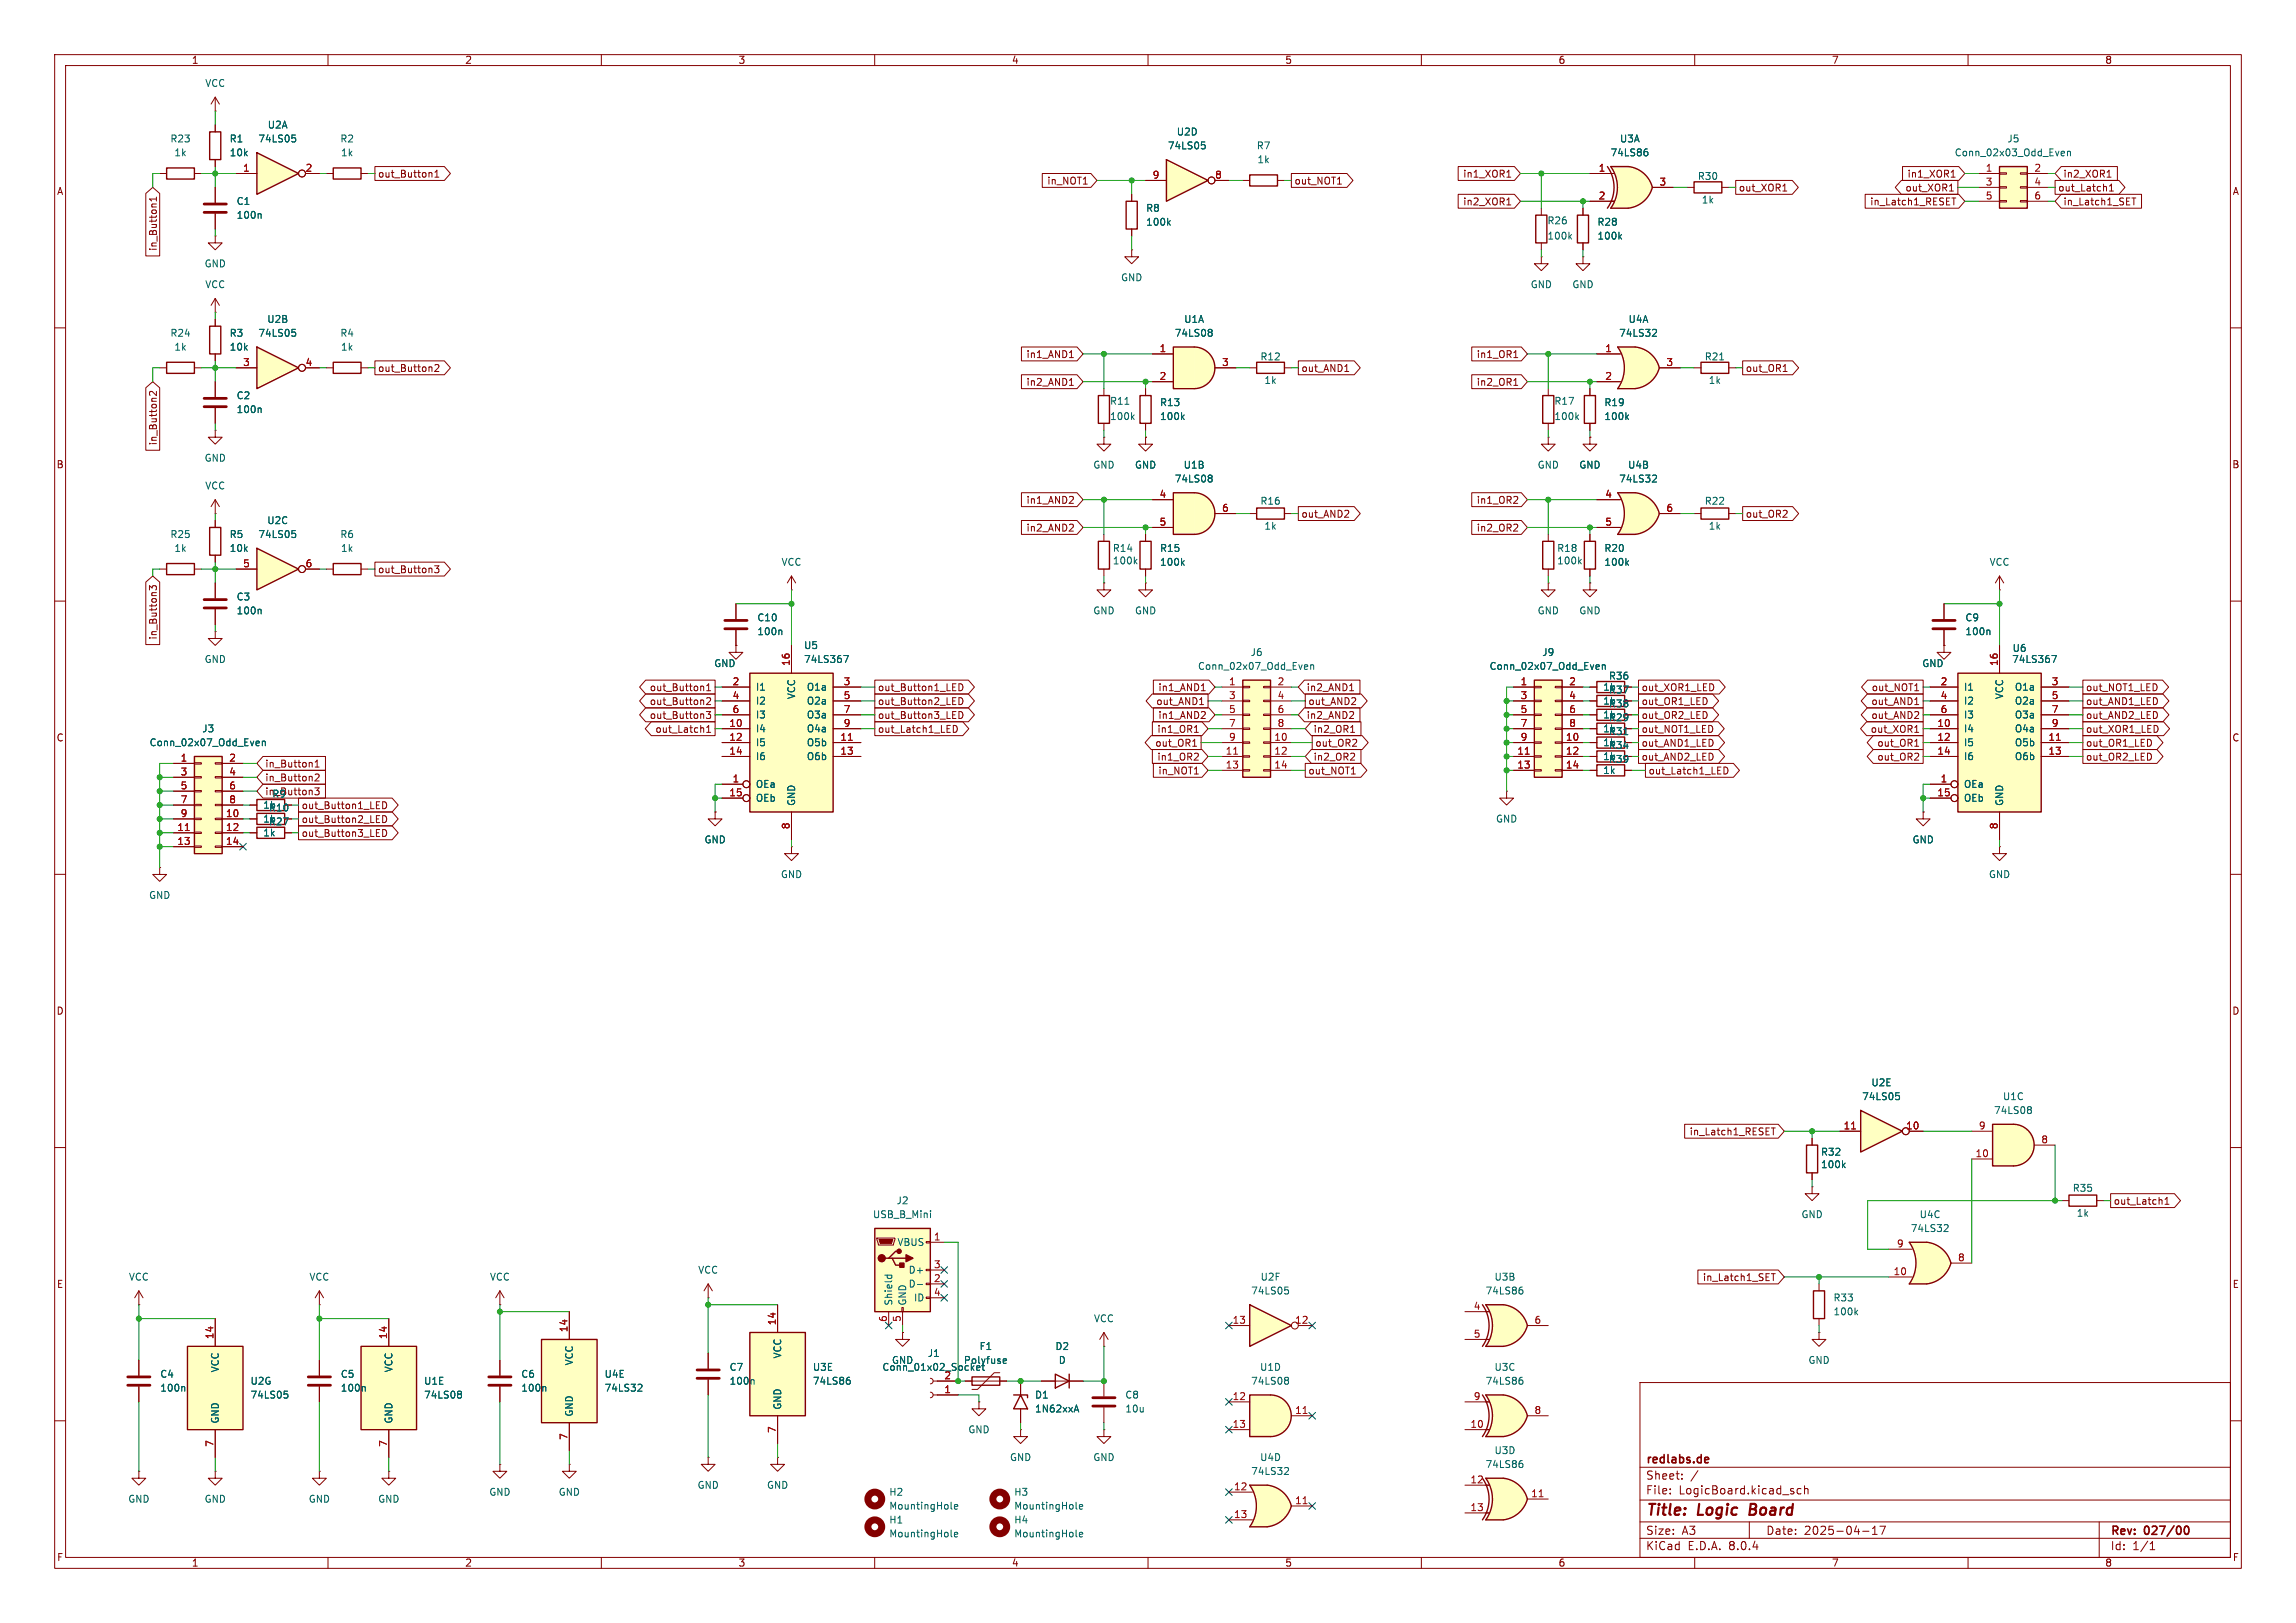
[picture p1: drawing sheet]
<svg xmlns="http://www.w3.org/2000/svg" width="420mm" height="297mm" viewBox="0 0 420 297" stroke-linecap="round" stroke-linejoin="round" font-family="sans-serif">
<defs><g id="words">
<g font-size="2.8" fill="#840000">
<text x="301" y="277.9">Title:</text>
<text x="310.6" y="277.9">Logic</text>
<text x="320.9" y="277.9">Board</text>
</g>
<g font-size="2.1" fill="#840000">
<text x="301" y="268.2">redlabs.de</text>
<text x="301" y="273.7">File:</text>
<text x="301" y="271">Sheet:</text>
<text x="307.1" y="273.7">LogicBoard.kicad_sch</text>
<text x="301" y="281.1">Size:</text>
<text x="307.6" y="281.1">A3</text>
<text x="323" y="281.1">Date:</text>
<text x="330" y="281.1">2025-04-17</text>
<text x="386" y="281.3">Rev:</text>
<text x="392.4" y="281.3">027/00</text>
<text x="301" y="283.9">KiCad</text>
<text x="308.7" y="283.9">E.D.A.</text>
<text x="316.3" y="283.9">8.0.4</text>
<text x="386" y="283.9">Id:</text>
<text x="390.1" y="283.9">1/1</text>
</g>
<g font-size="1.8" fill="#840000">
<text x="35" y="11.9">1</text>
<text x="85" y="11.9">2</text>
<text x="135" y="11.9">3</text>
<text x="185" y="11.9">4</text>
<text x="235" y="11.9">5</text>
<text x="285" y="11.9">6</text>
<text x="335" y="11.9">7</text>
<text x="385" y="11.9">8</text>
<text x="10.3" y="35.9">A</text>
<text x="69.1" y="32.7">out_Button1</text>
<text x="191.5" y="34">in_NOT1</text>
<text x="236.7" y="34">out_NOT1</text>
<text x="267.5" y="32.7">in1_XOR1</text>
<text x="318" y="35.2">out_XOR1</text>
<text x="348.4" y="35.2">out_XOR1</text>
<text x="348.8" y="32.7">in1_XOR1</text>
<text x="376.4" y="35.2">out_Latch1</text>
<text x="377.4" y="32.7">in2_XOR1</text>
<text x="408.3" y="35.9">A</text>
<text x="267.5" y="37.8">in2_XOR1</text>
<text x="342" y="37.8">in_Latch1_RESET</text>
<text x="377.4" y="37.8">in_Latch1_SET</text>
<text x="28.9" y="46" transform="rotate(-90 28.9 46)">in_Button1</text>
<text x="187.7" y="65.7">in1_AND1</text>
<text x="270" y="65.7">in1_OR1</text>
<text x="69.1" y="68.3">out_Button2</text>
<text x="187.7" y="70.8">in2_AND1</text>
<text x="238" y="68.3">out_AND1</text>
<text x="270" y="70.8">in2_OR1</text>
<text x="319.2" y="68.3">out_OR1</text>
<text x="28.9" y="81.6" transform="rotate(-90 28.9 81.6)">in_Button2</text>
<text x="10.3" y="85.9">B</text>
<text x="408.2" y="85.9">B</text>
<text x="187.7" y="92.4">in1_AND2</text>
<text x="238" y="94.9">out_AND2</text>
<text x="270" y="92.4">in1_OR2</text>
<text x="319.2" y="94.9">out_OR2</text>
<text x="187.7" y="97.5">in2_AND2</text>
<text x="270" y="97.5">in2_OR2</text>
<text x="69.1" y="105.1">out_Button3</text>
<text x="28.9" y="117.1" transform="rotate(-90 28.9 117.1)">in_Button3</text>
<text x="118.8" y="126.7">out_Button1</text>
<text x="118.8" y="129.2">out_Button2</text>
<text x="118.8" y="131.8">out_Button3</text>
<text x="160.5" y="129.2">out_Button2_LED</text>
<text x="160.5" y="131.8">out_Button3_LED</text>
<text x="160.5" y="126.7">out_Button1_LED</text>
<text x="211.4" y="129.2">out_AND1</text>
<text x="211.8" y="131.8">in1_AND2</text>
<text x="211.8" y="126.7">in1_AND1</text>
<text x="238.9" y="126.7">in2_AND1</text>
<text x="238.9" y="131.8">in2_AND2</text>
<text x="239.2" y="129.2">out_AND2</text>
<text x="300.2" y="129.2">out_OR1_LED</text>
<text x="300.2" y="131.8">out_OR2_LED</text>
<text x="300.2" y="126.7">out_XOR1_LED</text>
<text x="342.2" y="129.2">out_AND1</text>
<text x="342.2" y="131.8">out_AND2</text>
<text x="342.3" y="126.7">out_NOT1</text>
<text x="381.5" y="129.2">out_AND1_LED</text>
<text x="381.5" y="126.7">out_NOT1_LED</text>
<text x="381.5" y="131.8">out_AND2_LED</text>
<text x="10.3" y="135.9">C</text>
<text x="119.8" y="134.3">out_Latch1</text>
<text x="160.5" y="134.3">out_Latch1_LED</text>
<text x="211.2" y="136.8">out_OR1</text>
<text x="211.6" y="134.3">in1_OR1</text>
<text x="240.2" y="134.3">in2_OR1</text>
<text x="240.5" y="136.8">out_OR2</text>
<text x="300.2" y="134.3">out_NOT1_LED</text>
<text x="300.2" y="136.8">out_AND1_LED</text>
<text x="342.1" y="134.3">out_XOR1</text>
<text x="343.3" y="136.8">out_OR1</text>
<text x="381.5" y="136.8">out_OR1_LED</text>
<text x="381.5" y="134.3">out_XOR1_LED</text>
<text x="408.2" y="135.9">C</text>
<text x="48.4" y="143.2">in_Button2</text>
<text x="48.4" y="140.7">in_Button1</text>
<text x="211.6" y="139.4">in1_OR2</text>
<text x="211.8" y="141.9">in_NOT1</text>
<text x="239.2" y="141.9">out_NOT1</text>
<text x="240.2" y="139.4">in2_OR2</text>
<text x="300.2" y="139.4">out_AND2_LED</text>
<text x="301.5" y="141.9">out_Latch1_LED</text>
<text x="343.3" y="139.4">out_OR2</text>
<text x="381.5" y="139.4">out_OR2_LED</text>
<text x="48.4" y="145.7">in_Button3</text>
<text x="55.1" y="148.3">out_Button1_LED</text>
<text x="55.1" y="150.8">out_Button2_LED</text>
<text x="55.1" y="153.4">out_Button3_LED</text>
<text x="10.3" y="185.9">D</text>
<text x="408.2" y="185.9">D</text>
<text x="309" y="208">in_Latch1_RESET</text>
<text x="386.6" y="220.7">out_Latch1</text>
<text x="10.3" y="235.9">E</text>
<text x="311.4" y="234.6">in_Latch1_SET</text>
<text x="408.3" y="235.9">E</text>
<text x="10.3" y="285.9">F</text>
<text x="35" y="286.9">1</text>
<text x="85" y="286.9">2</text>
<text x="135" y="286.9">3</text>
<text x="185" y="286.9">4</text>
<text x="235" y="286.9">5</text>
<text x="285" y="286.9">6</text>
<text x="335" y="286.9">7</text>
<text x="385" y="286.9">8</text>
<text x="408.3" y="285.9">F</text>
</g>
<g font-size="1.8" fill="#006464">
<text x="37.5" y="16.1">VCC</text>
<text x="48.9" y="23.7">U2A</text>
<text x="31.1" y="26.3">R23</text>
<text x="31.8" y="28.8">1k</text>
<text x="41.9" y="26.3">R1</text>
<text x="41.9" y="28.8">10k</text>
<text x="47.2" y="26.3">74LS05</text>
<text x="62.2" y="26.3">R2</text>
<text x="62.3" y="28.8">1k</text>
<text x="213.5" y="27.5">74LS05</text>
<text x="215.2" y="25">U2D</text>
<text x="229.8" y="27.5">R7</text>
<text x="294.5" y="28.8">74LS86</text>
<text x="296.2" y="26.3">U3A</text>
<text x="357.5" y="28.8">Conn_02x03_Odd_Even</text>
<text x="367.1" y="26.3">J5</text>
<text x="229.9" y="30.1">1k</text>
<text x="310.5" y="33.1">R30</text>
<text x="43.2" y="37.7">C1</text>
<text x="43.2" y="40.2">100n</text>
<text x="209.6" y="39">R8</text>
<text x="209.6" y="41.5">100k</text>
<text x="283" y="41.2">R26</text>
<text x="292.1" y="41.5">R28</text>
<text x="311.2" y="37.4">1k</text>
<text x="283" y="44">100k</text>
<text x="292.1" y="44">100k</text>
<text x="37.3" y="49.1">GND</text>
<text x="37.5" y="52.9">VCC</text>
<text x="205" y="51.7">GND</text>
<text x="279.9" y="52.9">GND</text>
<text x="287.5" y="52.9">GND</text>
<text x="48.8" y="59.3">U2B</text>
<text x="216.5" y="59.3">U1A</text>
<text x="297.8" y="59.3">U4A</text>
<text x="31.1" y="61.8">R24</text>
<text x="31.8" y="64.4">1k</text>
<text x="41.9" y="61.8">R3</text>
<text x="41.9" y="64.4">10k</text>
<text x="47.2" y="61.8">74LS05</text>
<text x="62.2" y="61.8">R4</text>
<text x="62.3" y="64.4">1k</text>
<text x="214.8" y="61.8">74LS08</text>
<text x="296.1" y="61.8">74LS32</text>
<text x="230.5" y="66.1">R12</text>
<text x="231.2" y="70.5">1k</text>
<text x="311.7" y="66.1">R21</text>
<text x="312.5" y="70.5">1k</text>
<text x="43.2" y="73.3">C2</text>
<text x="43.2" y="75.8">100n</text>
<text x="203" y="74.3">R11</text>
<text x="203" y="77.1">100k</text>
<text x="212.1" y="74.5">R13</text>
<text x="212.1" y="77.1">100k</text>
<text x="284.2" y="74.3">R17</text>
<text x="284.2" y="77.1">100k</text>
<text x="293.4" y="74.5">R19</text>
<text x="293.4" y="77.1">100k</text>
<text x="37.3" y="84.7">GND</text>
<text x="37.5" y="89.8">VCC</text>
<text x="199.9" y="86">GND</text>
<text x="207.5" y="86">GND</text>
<text x="214.8" y="88.5">74LS08</text>
<text x="216.4" y="86">U1B</text>
<text x="281.2" y="86">GND</text>
<text x="288.8" y="86">GND</text>
<text x="296.1" y="88.5">74LS32</text>
<text x="297.7" y="86">U4B</text>
<text x="230.5" y="92.6">R16</text>
<text x="311.7" y="92.6">R22</text>
<text x="31.1" y="98.7">R25</text>
<text x="31.8" y="101.2">1k</text>
<text x="41.9" y="98.7">R5</text>
<text x="41.9" y="101.2">10k</text>
<text x="47.2" y="98.7">74LS05</text>
<text x="48.8" y="96.1">U2C</text>
<text x="62.2" y="98.7">R6</text>
<text x="62.3" y="101.2">1k</text>
<text x="203.5" y="101.2">R14</text>
<text x="212.1" y="101.2">R15</text>
<text x="231.2" y="97.1">1k</text>
<text x="284.7" y="101.2">R18</text>
<text x="293.4" y="101.2">R20</text>
<text x="312.5" y="97.1">1k</text>
<text x="142.9" y="103.7">VCC</text>
<text x="203.5" y="103.5">100k</text>
<text x="212.1" y="103.7">100k</text>
<text x="284.7" y="103.5">100k</text>
<text x="293.4" y="103.7">100k</text>
<text x="363.8" y="103.7">VCC</text>
<text x="43.2" y="110.1">C3</text>
<text x="43.2" y="112.6">100n</text>
<text x="138.4" y="113.9">C10</text>
<text x="199.9" y="112.6">GND</text>
<text x="207.5" y="112.6">GND</text>
<text x="281.2" y="112.6">GND</text>
<text x="288.8" y="112.6">GND</text>
<text x="359.4" y="113.9">C9</text>
<text x="138.4" y="116.4">100n</text>
<text x="147" y="119">U5</text>
<text x="359.4" y="116.4">100n</text>
<text x="368.1" y="119.5">U6</text>
<text x="37.3" y="121.5">GND</text>
<text x="130.6" y="122.3">GND</text>
<text x="147" y="121.5">74LS367</text>
<text x="219" y="122.8">Conn_02x07_Odd_Even</text>
<text x="228.7" y="120.2">J6</text>
<text x="272.4" y="122.8">Conn_02x07_Odd_Even</text>
<text x="282" y="120.2">J9</text>
<text x="294.2" y="124.6">R36</text>
<text x="351.5" y="122.3">GND</text>
<text x="368" y="121.5">74LS367</text>
<text x="138.2" y="126.6">I1</text>
<text x="138.2" y="129.1">I2</text>
<text x="138.2" y="131.7">I3</text>
<text x="145.6" y="128" transform="rotate(-90 145.6 128)">VCC</text>
<text x="147.5" y="126.6">O1a</text>
<text x="147.5" y="129.1">O2a</text>
<text x="147.5" y="131.7">O3a</text>
<text x="293.2" y="131.7">1k</text>
<text x="293.2" y="126.6">1k</text>
<text x="293.2" y="129.1">1k</text>
<text x="294.2" y="129.6">R38</text>
<text x="294.2" y="127.1">R37</text>
<text x="359.2" y="126.6">I1</text>
<text x="359.2" y="129.1">I2</text>
<text x="359.2" y="131.7">I3</text>
<text x="366.6" y="128" transform="rotate(-90 366.6 128)">VCC</text>
<text x="368.5" y="126.6">O1a</text>
<text x="368.5" y="129.1">O2a</text>
<text x="368.5" y="131.7">O3a</text>
<text x="27.3" y="136.8">Conn_02x07_Odd_Even</text>
<text x="36.9" y="134.2">J3</text>
<text x="138.2" y="134.2">I4</text>
<text x="138.2" y="136.8">I5</text>
<text x="147.5" y="136.8">O5b</text>
<text x="147.5" y="134.2">O4a</text>
<text x="293.2" y="134.2">1k</text>
<text x="293.2" y="136.8">1k</text>
<text x="294.2" y="132.2">R29</text>
<text x="294.2" y="134.7">R31</text>
<text x="294.2" y="137.3">R34</text>
<text x="359.2" y="134.2">I4</text>
<text x="359.2" y="136.8">I5</text>
<text x="368.5" y="136.8">O5b</text>
<text x="368.5" y="134.2">O4a</text>
<text x="138.2" y="139.3">I6</text>
<text x="147.5" y="139.3">O6b</text>
<text x="293.2" y="139.3">1k</text>
<text x="293.2" y="141.8">1k</text>
<text x="294.2" y="139.8">R39</text>
<text x="359.2" y="139.3">I6</text>
<text x="368.5" y="139.3">O6b</text>
<text x="48.1" y="148.2">1k</text>
<text x="49.1" y="148.7">R10</text>
<text x="49.7" y="146.2">R9</text>
<text x="138.2" y="144.4">OEa</text>
<text x="138.2" y="146.9">OEb</text>
<text x="145.6" y="147.6" transform="rotate(-90 145.6 147.6)">GND</text>
<text x="359.2" y="144.4">OEa</text>
<text x="359.2" y="146.9">OEb</text>
<text x="366.6" y="147.6" transform="rotate(-90 366.6 147.6)">GND</text>
<text x="48.1" y="150.7">1k</text>
<text x="48.1" y="153.3">1k</text>
<text x="49.1" y="151.2">R27</text>
<text x="128.8" y="154.5">GND</text>
<text x="273.6" y="150.7">GND</text>
<text x="349.8" y="154.5">GND</text>
<text x="142.7" y="160.9">GND</text>
<text x="363.7" y="160.9">GND</text>
<text x="27.2" y="164.7">GND</text>
<text x="340.5" y="201.5">74LS05</text>
<text x="342.2" y="199">U2E</text>
<text x="366.3" y="201.5">U1C</text>
<text x="364.7" y="204.1">74LS08</text>
<text x="333" y="211.7">R32</text>
<text x="333" y="214">100k</text>
<text x="163.9" y="220.6">J2</text>
<text x="379.1" y="218.3">R35</text>
<text x="159.6" y="223.1">USB_B_Mini</text>
<text x="329.4" y="223.1">GND</text>
<text x="349.4" y="225.7">74LS32</text>
<text x="351.1" y="223.1">U4C</text>
<text x="379.8" y="222.9">1k</text>
<text x="127.6" y="233.3">VCC</text>
<text x="164.1" y="228.2">VBUS</text>
<text x="166.1" y="233.3">D+</text>
<text x="23.5" y="234.5">VCC</text>
<text x="56.5" y="234.5">VCC</text>
<text x="89.5" y="234.5">VCC</text>
<text x="163.4" y="239" transform="rotate(-90 163.4 239)">Shield</text>
<text x="166" y="239" transform="rotate(-90 166 239)">GND</text>
<text x="166.1" y="235.8">D-</text>
<text x="167.1" y="238.4">ID</text>
<text x="228.8" y="237.1">74LS05</text>
<text x="230.5" y="234.5">U2F</text>
<text x="271.6" y="237.1">74LS86</text>
<text x="273.3" y="234.5">U3B</text>
<text x="335.3" y="238.4">R33</text>
<text x="200" y="242.2">VCC</text>
<text x="335.3" y="240.9">100k</text>
<text x="40.2" y="251.2" transform="rotate(-90 40.2 251.2)">VCC</text>
<text x="72" y="251.2" transform="rotate(-90 72 251.2)">VCC</text>
<text x="105" y="250" transform="rotate(-90 105 250)">VCC</text>
<text x="133.4" y="251.1">C7</text>
<text x="143.1" y="248.7" transform="rotate(-90 143.1 248.7)">VCC</text>
<text x="148.6" y="251.1">U3E</text>
<text x="161.3" y="251.1">Conn_01x02_Socket</text>
<text x="163.1" y="249.8">GND</text>
<text x="169.6" y="248.5">J1</text>
<text x="176.2" y="249.8">Polyfuse</text>
<text x="179.1" y="247.2">F1</text>
<text x="193" y="247.2">D2</text>
<text x="193.6" y="249.8">D</text>
<text x="230.4" y="251.1">U1D</text>
<text x="273.3" y="251.1">U3C</text>
<text x="330.7" y="249.8">GND</text>
<text x="29.2" y="252.3">C4</text>
<text x="29.2" y="254.9">100n</text>
<text x="45.7" y="253.6">U2G</text>
<text x="45.7" y="256.1">74LS05</text>
<text x="62.2" y="252.3">C5</text>
<text x="62.2" y="254.9">100n</text>
<text x="77.5" y="253.6">U1E</text>
<text x="77.5" y="256.1">74LS08</text>
<text x="95.3" y="252.3">C6</text>
<text x="95.3" y="254.9">100n</text>
<text x="110.5" y="252.3">U4E</text>
<text x="110.5" y="254.9">74LS32</text>
<text x="133.4" y="253.6">100n</text>
<text x="148.6" y="253.6">74LS86</text>
<text x="189.2" y="256.1">D1</text>
<text x="205.7" y="256.1">C8</text>
<text x="228.8" y="253.6">74LS08</text>
<text x="271.6" y="253.6">74LS86</text>
<text x="40.2" y="260.6" transform="rotate(-90 40.2 260.6)">GND</text>
<text x="72" y="260.6" transform="rotate(-90 72 260.6)">GND</text>
<text x="105" y="259.3" transform="rotate(-90 105 259.3)">GND</text>
<text x="143.1" y="258.1" transform="rotate(-90 143.1 258.1)">GND</text>
<text x="177" y="262.5">GND</text>
<text x="189.2" y="258.7">1N62xxA</text>
<text x="205.7" y="258.7">10u</text>
<text x="184.7" y="267.6">GND</text>
<text x="199.9" y="267.6">GND</text>
<text x="230.4" y="267.6">U4D</text>
<text x="271.6" y="268.8">74LS86</text>
<text x="273.3" y="266.3">U3D</text>
<text x="23.4" y="275.2">GND</text>
<text x="37.3" y="275.2">GND</text>
<text x="56.4" y="275.2">GND</text>
<text x="69.1" y="275.2">GND</text>
<text x="89.4" y="273.9">GND</text>
<text x="102.1" y="273.9">GND</text>
<text x="127.5" y="272.6">GND</text>
<text x="140.2" y="272.6">GND</text>
<text x="162.6" y="273.9">H2</text>
<text x="185.4" y="273.9">H3</text>
<text x="228.8" y="270.1">74LS32</text>
<text x="162.6" y="276.5">MountingHole</text>
<text x="162.6" y="279">H1</text>
<text x="162.6" y="281.5">MountingHole</text>
<text x="185.4" y="279">H4</text>
<text x="185.4" y="281.5">MountingHole</text>
<text x="185.4" y="276.5">MountingHole</text>
</g>
<g font-size="1.8" fill="#a90000">
<text x="44.4" y="31.5">1</text>
<text x="55.8" y="31.5">2</text>
<text x="210.7" y="32.8">9</text>
<text x="222.2" y="32.8">8</text>
<text x="292.3" y="31.5">1</text>
<text x="303.5" y="34">3</text>
<text x="363.1" y="31.5">1</text>
<text x="363.1" y="34">3</text>
<text x="372" y="31.5">2</text>
<text x="372" y="34">4</text>
<text x="292.3" y="36.6">2</text>
<text x="363.1" y="36.6">5</text>
<text x="372" y="36.6">6</text>
<text x="212" y="64.5">1</text>
<text x="293.6" y="64.5">1</text>
<text x="44.4" y="67.1">3</text>
<text x="55.8" y="67.1">4</text>
<text x="212" y="69.6">2</text>
<text x="223.4" y="67.1">3</text>
<text x="293.6" y="69.6">2</text>
<text x="304.7" y="67.1">3</text>
<text x="212" y="91.2">4</text>
<text x="223.4" y="93.7">6</text>
<text x="293.6" y="91.2">4</text>
<text x="304.7" y="93.7">6</text>
<text x="212" y="96.3">5</text>
<text x="293.6" y="96.3">5</text>
<text x="44.4" y="103.9">5</text>
<text x="55.8" y="103.9">6</text>
<text x="133.9" y="125.5">2</text>
<text x="144.5" y="122" transform="rotate(-90 144.5 122)">16</text>
<text x="154.2" y="125.5">3</text>
<text x="224.7" y="125.5">1</text>
<text x="233.6" y="125.5">2</text>
<text x="278.1" y="125.5">1</text>
<text x="286.9" y="125.5">2</text>
<text x="354.9" y="125.5">2</text>
<text x="365.5" y="122" transform="rotate(-90 365.5 122)">16</text>
<text x="375.2" y="125.5">3</text>
<text x="133.9" y="128">4</text>
<text x="133.9" y="130.6">6</text>
<text x="154.2" y="128">5</text>
<text x="154.2" y="130.6">7</text>
<text x="224.7" y="128">3</text>
<text x="224.7" y="130.6">5</text>
<text x="233.6" y="128">4</text>
<text x="233.6" y="130.6">6</text>
<text x="278.1" y="128">3</text>
<text x="278.1" y="130.6">5</text>
<text x="286.9" y="128">4</text>
<text x="286.9" y="130.6">6</text>
<text x="354.9" y="128">4</text>
<text x="354.9" y="130.6">6</text>
<text x="375.2" y="128">5</text>
<text x="375.2" y="130.6">7</text>
<text x="133.3" y="133.1">10</text>
<text x="133.3" y="135.6">12</text>
<text x="153.6" y="135.6">11</text>
<text x="154.2" y="133.1">9</text>
<text x="224.7" y="133.1">7</text>
<text x="224.7" y="135.6">9</text>
<text x="233" y="135.6">10</text>
<text x="233.6" y="133.1">8</text>
<text x="278.1" y="133.1">7</text>
<text x="278.1" y="135.6">9</text>
<text x="286.3" y="135.6">10</text>
<text x="286.9" y="133.1">8</text>
<text x="354.3" y="133.1">10</text>
<text x="354.3" y="135.6">12</text>
<text x="374.6" y="135.6">11</text>
<text x="375.2" y="133.1">9</text>
<text x="32.9" y="139.4">1</text>
<text x="32.9" y="142">3</text>
<text x="41.8" y="139.4">2</text>
<text x="41.8" y="142">4</text>
<text x="133.3" y="138.2">14</text>
<text x="133.9" y="143.3">1</text>
<text x="153.6" y="138.2">13</text>
<text x="224.1" y="138.2">11</text>
<text x="224.1" y="140.7">13</text>
<text x="233" y="138.2">12</text>
<text x="233" y="140.7">14</text>
<text x="277.5" y="138.2">11</text>
<text x="277.5" y="140.7">13</text>
<text x="286.3" y="138.2">12</text>
<text x="286.3" y="140.7">14</text>
<text x="354.3" y="138.2">14</text>
<text x="354.9" y="143.3">1</text>
<text x="374.6" y="138.2">13</text>
<text x="32.9" y="144.5">5</text>
<text x="32.9" y="147.1">7</text>
<text x="32.9" y="149.6">9</text>
<text x="41.2" y="149.6">10</text>
<text x="41.8" y="144.5">6</text>
<text x="41.8" y="147.1">8</text>
<text x="133.3" y="145.8">15</text>
<text x="354.3" y="145.8">15</text>
<text x="32.3" y="152.1">11</text>
<text x="32.3" y="154.7">13</text>
<text x="41.2" y="152.1">12</text>
<text x="41.2" y="154.7">14</text>
<text x="144.5" y="151.8" transform="rotate(-90 144.5 151.8)">8</text>
<text x="365.5" y="151.8" transform="rotate(-90 365.5 151.8)">8</text>
<text x="337.1" y="206.8">11</text>
<text x="348.6" y="206.8">10</text>
<text x="361.9" y="206.8">9</text>
<text x="373.3" y="209.3">8</text>
<text x="361.3" y="211.8">10</text>
<text x="170.7" y="227.1">1</text>
<text x="170.7" y="232.2">3</text>
<text x="346.3" y="233.4">10</text>
<text x="346.9" y="228.3">9</text>
<text x="358.1" y="230.9">8</text>
<text x="170.7" y="234.7">2</text>
<text x="170.7" y="237.2">4</text>
<text x="269.5" y="239.8">4</text>
<text x="39.1" y="245.2" transform="rotate(-90 39.1 245.2)">14</text>
<text x="70.9" y="245.2" transform="rotate(-90 70.9 245.2)">14</text>
<text x="103.9" y="243.9" transform="rotate(-90 103.9 243.9)">14</text>
<text x="142" y="242.6" transform="rotate(-90 142 242.6)">14</text>
<text x="162.3" y="242" transform="rotate(-90 162.3 242)">6</text>
<text x="164.8" y="242" transform="rotate(-90 164.8 242)">5</text>
<text x="225.4" y="242.3">13</text>
<text x="236.8" y="242.3">12</text>
<text x="269.5" y="244.9">5</text>
<text x="280.6" y="242.3">6</text>
<text x="172.6" y="255">1</text>
<text x="172.6" y="252.5">2</text>
<text x="225.4" y="256.3">12</text>
<text x="269.5" y="256.3">9</text>
<text x="103.9" y="263.6" transform="rotate(-90 103.9 263.6)">7</text>
<text x="142" y="262.3" transform="rotate(-90 142 262.3)">7</text>
<text x="225.4" y="261.4">13</text>
<text x="236.8" y="258.8">11</text>
<text x="268.9" y="261.4">10</text>
<text x="280.6" y="258.8">8</text>
<text x="39.1" y="264.9" transform="rotate(-90 39.1 264.9)">7</text>
<text x="70.9" y="264.9" transform="rotate(-90 70.9 264.9)">7</text>
<text x="225.6" y="272.8">12</text>
<text x="236.8" y="275.3">11</text>
<text x="268.9" y="271.5">12</text>
<text x="280" y="274.1">11</text>
<text x="225.6" y="277.9">13</text>
<text x="268.9" y="276.6">13</text>
</g>
</g></defs>
<g fill="none" stroke="#840000" stroke-width=".18">
<path d="M10 10h400v277h-400zM12 12h396v273h-396zM60 10v2M110 10v2M160 10v2M210 10v2M260 10v2M310 10v2M360 10v2M10 60h2M408 60h2M10 110h2"/>
<path d="M408 110h2M10 160h2M408 160h2M10 210h2M408 210h2M10 260h2M300 253h108v32h-108zM408 260h2M300 278.5h108M300 274.5h108M300 268.5h108M305.5 273.2v.2"/>
<path d="M305.5 272.5v.1M307.7 270.5v.2M307.7 269.8v.1M310.6 269.1l-1.3 1.9M320 278.5v3M328.1 273v.3M329.4 272.5l-.4-.1-.3 .3v.4l.2 .2h.5M330.1 272.5l.2-.1 .4 .1v.9M330.1 271.9v1.5M342.5 279.7l.4-.4v1.5M343.9 279.3h1l-.7 1.5M384 278.5v6.5"/>
<path d="M60 285v2M110 285v2M160 285v2M210 285v2M260 285v2M300 281.5h108M310 285v2M340.7 280.2h1.2M342.5 280.8h.9M360 285v2M393.3 283.6h.9M393.3 282.5l.4-.4v1.5"/>
</g>
<path d="M312 266.7l.5 .1v.2l-.7 .2M312.5 267.6l-.5 .1M399.8 279.4l.1-.1a.8 .8 0 0 1 .5 .7 .8 .8 0 0 1-.5 .8 1 1 0 0 1-.1-1.4z" fill="none" stroke="#840000" stroke-width=".3"/>
<path d="M320.3 275.2l-.3 2h.8" fill="none" stroke="#840000" stroke-width=".4"/>
<path d="M227.3 124.5h5.1v17.7h-5.1z" fill="#ffffc2"/>
<g fill="none" stroke="#840000" stroke-width=".18">
<path d="M283.2 71.1v1.3M283.2 77.5v1.2M283.2 80v1.3h1.3l-1.3 1.3-1.3-1.3h1.3M283.2 80h.1M209.5 106.7v1.3h1.3l-1.3 1.2-1.2-1.2h1.2M209.5 106.7h.1M223.5 125.7h3.8M223.5 135.9h3.8M223.5 138.4h3.8M223.5 128.3h3.8M223.5 130.8h3.8M223.5 133.4h3.8"/>
<path d="M227.3 138.3h1.3v.3h-1.3zM227.3 135.8h1.3v.2h-1.3zM227.3 133.2h1.3v.3h-1.3zM227.3 130.7h1.3v.2h-1.3zM227.3 128.1h1.3v.3h-1.3zM227.3 125.6h1.3v.3h-1.3zM231.1 138.3h1.3v.3h-1.3zM231.1 135.8h1.3v.2h-1.3zM231.1 133.2h1.3v.3h-1.3zM231.1 130.7h1.3v.2h-1.3zM231.1 128.1h1.3v.3h-1.3zM231.1 125.6h1.3v.3h-1.3z"/>
<path d="M232.4 125.7h3.8M232.4 135.9h3.8M232.4 138.4h3.8M232.4 128.3h3.8M232.4 130.8h3.8M232.4 133.4h3.8M144.8 154.9v1.3h1.2l-1.2 1.3-1.3-1.3h1.3M144.8 154.9h.1M223.5 141h3.8M227.3 140.8h1.3v.3h-1.3zM231.1 140.8h1.3v.3h-1.3zM232.4 141h3.8"/>
<path d="M332.7 234.9v1.3M332.7 243.8v1.3h1.3l-1.3 1.3-1.2-1.3h1.2M332.7 243.8h.1M332.7 241.3v1.3"/>
</g>
<path d="M282.2 72.4h2v5.1h-2zM227.3 124.5h5.1v17.7h-5.1zM331.7 236.2h2.1v5.1h-2.1z" fill="none" stroke="#840000" stroke-width=".25"/>
<path d="M225.7 138h.7" fill="none" stroke="#a90000" stroke-width=".18"/>
<path d="M288.4 76.3l.4 .5M288.8 75.9l-.5 .5M238.8 121.7h.4v.3l-.6 .1M239.2 122.4l-.4 .1M239.8 121.8l.1-.1h.3l.1 .8M239.8 121.7v.8M339.8 239.8l-.5 .4M339.4 240.1l.4 .5" fill="none" stroke="#006464" stroke-width=".18"/>
<path d="M280.7 124.5h5v17.7h-5z" fill="#ffffc2"/>
<g fill="none" stroke="#840000" stroke-width=".18">
<path d="M290.8 80v1.3h1.3l-1.3 1.3-1.2-1.3h1.2M290.8 80h.1M276.9 125.7h3.8M276.9 135.9h3.8M276.9 138.4h3.8M276.9 128.3h3.8M276.9 130.8h3.8M276.9 133.4h3.8M280.7 138.3h1.2v.3h-1.2zM280.7 135.8h1.2v.2h-1.2zM280.7 133.2h1.2v.3h-1.2zM280.7 130.7h1.2v.2h-1.2z"/>
<path d="M280.7 128.1h1.2v.3h-1.2zM280.7 125.6h1.2v.3h-1.2zM284.5 138.3h1.2v.3h-1.2zM284.5 135.8h1.2v.2h-1.2zM284.5 133.2h1.2v.3h-1.2zM284.5 130.7h1.2v.2h-1.2zM284.5 128.1h1.2v.3h-1.2zM284.5 125.6h1.2v.3h-1.2zM285.7 125.7h3.9M285.7 135.9h3.9M285.7 138.4h3.9M285.7 128.3h3.9"/>
<path d="M285.7 130.8h3.9M285.7 133.4h3.9M276.9 141h3.8M280.7 140.8h1.2v.3h-1.2zM284.5 140.8h1.2v.3h-1.2zM285.7 141h3.9"/>
</g>
<path d="M280.7 124.5h5v17.7h-5z" fill="none" stroke="#840000" stroke-width=".25"/>
<path d="M279 138h.7" fill="none" stroke="#a90000" stroke-width=".18"/>
<path d="M292.1 121.7h.4l.1 .3-.7 .1M292.5 122.4l-.4 .1M293.1 121.8l.2-.1h.3v.8M293.1 121.7v.8" fill="none" stroke="#006464" stroke-width=".18"/>
<path d="M358.1 123.2h15.3v25.4h-15.3z" fill="#ffffc2"/>
<path d="M358.1 123.2h15.3v25.4h-15.3z" fill="none" stroke="#840000" stroke-width=".25"/>
<g fill="none" stroke="#840000" stroke-width=".18">
<path d="M355.6 118.1v1.3h1.3l-1.3 1.3-1.3-1.3h1.3M355.6 118.1h.1M365.8 118.1v5.1M353.1 133.4h5M353.1 135.9h5M353.1 138.4h5M353.1 125.7h5M353.1 128.3h5M353.1 130.8h5M373.4 133.4h5.1M373.4 135.9h5.1M373.4 138.4h5.1"/>
<path d="M373.4 125.7h5.1M373.4 128.3h5.1M373.4 130.8h5.1M353.1 143.5h3.8M353.1 146.1h3.8M365.8 148.6v5.1"/>
<circle cx="357.5" cy="143.5" r=".63"/>
<circle cx="357.5" cy="146" r=".63"/>
</g>
<path d="M376.2 135.5h.7" fill="none" stroke="#a90000" stroke-width=".18"/>
<path d="M375.3 120h.9l-.6 1.2" fill="none" stroke="#006464" stroke-width=".18"/>
<path d="M351.9 229.8l5 1.3a5.2 5.2 0 0 1-4.4 3.8z" fill="#ffffc2" stroke="#ffffc2" stroke-width=".18"/>
<path d="M349.2 234.9h3.2M349.2 227.3h3.2" fill="none" stroke="#ffffc2" stroke-width=".18"/>
<path d="M349.2 227.3h3.2v7.6h-3.2a6.7 6.7 0 0 0 0-7.6z" fill="#ffffc2"/>
<g fill="#ffffc2" stroke="#ffffc2" stroke-width=".18">
<path d="M352.5 227.3a5.1 5.1 0 0 1 4.4 3.8l-5 1.3z"/>
<path d="M368.3 205.7a3.8 3.8 0 0 1 3.8 3.9 3.8 3.8 0 0 1-3.8 3.8z"/>
</g>
<path d="M349.2 227.3h3.2a5.1 5.1 0 0 1 4.5 3.8 5.2 5.2 0 0 1-4.4 3.8h-3.3a6.6 6.6 0 0 0 0-7.6z" fill="none" stroke="#840000" stroke-width=".25"/>
<path d="M345.4 233.7h4.4M345.4 228.6h4.4M356.9 231.1h3.8" fill="none" stroke="#840000" stroke-width=".18"/>
<path d="M355.8 224.1l.4 .1 .2 .3-.8 .9h.8" fill="none" stroke="#006464" stroke-width=".18"/>
<path d="M364.5 205.7h3.8v7.7h-3.8z" fill="#ffffc2"/>
<path d="M228.6 32h5.1v2h-5.1zM208.5 99.1h2.1v5h-2.1zM330.5 209.6h2v5h-2zM364.5 205.7h3.8a3.8 3.8 0 0 1 3.8 3.9 3.8 3.8 0 0 1-3.8 3.8h-3.8z" fill="none" stroke="#840000" stroke-width=".25"/>
<path d="M227.3 33h1.3M233.7 33h1.2M209.5 97.8v1.3M209.5 104.1v1.3M331.5 217.2v1.2h1.2l-1.2 1.3-1.3-1.3h1.3M331.5 217.2h.1M331.5 208.3v1.3M331.5 214.6v1.3M360.7 212.1h3.8M360.7 207h3.8M372.1 209.6h3.8" fill="none" stroke="#840000" stroke-width=".18"/>
<path d="M216.3 103l.3 .4M216.6 102.6l-.5 .5M337.2 213.2l.3 .5M337.5 212.8l-.5 .5M371.1 202.5l.4 .1 .1 .2-.3 .3M371.1 203.1h.2M371.3 203.1l.2 .1 .1 .3-.1 .2-.4 .1" fill="none" stroke="#006464" stroke-width=".18"/>
<path d="M340.4 203.2l7.6 3.8-7.6 3.8z" fill="#ffffc2"/>
<path d="M289.8 72.4h2v5.1h-2zM340.4 203.2l7.6 3.8-7.6 3.8z" fill="none" stroke="#840000" stroke-width=".25"/>
<g fill="none" stroke="#840000" stroke-width=".18">
<path d="M290.8 71.1v1.3M290.8 77.5v1.2M336.5 207h3.9M349.2 207h2.6"/>
<circle cx="348.6" cy="207" r=".63"/>
</g>
<path d="M338.7 206.6h.7" fill="none" stroke="#a90000" stroke-width=".18"/>
<path d="M297.5 76.3l.4 .5M297.9 75.9l-.5 .5M346.8 200h.6M346.9 200.5h.3l.3 .2-.1 .4-.5 .1" fill="none" stroke="#006464" stroke-width=".18"/>
<path d="M231.2 274.2l5 1.4a5.2 5.2 0 0 1-4.4 3.8z" fill="#ffffc2" stroke="#ffffc2" stroke-width=".18"/>
<path d="M228.6 279.4h3.2M228.6 271.8h3.2" fill="none" stroke="#ffffc2" stroke-width=".18"/>
<path d="M228.6 271.8h3.2v7.6h-3.2a6.7 6.7 0 0 0 0-7.6z" fill="#ffffc2"/>
<path d="M231.8 271.8a5.1 5.1 0 0 1 4.4 3.8l-5 1.3z" fill="#ffffc2" stroke="#ffffc2" stroke-width=".18"/>
<path d="M282.2 99.1h2v5h-2zM231.8 271.8h-3.2a6.6 6.6 0 0 1 0 7.6h3.2M231.8 271.8a5.1 5.1 0 0 1 4.4 3.8 5.2 5.2 0 0 1-4.4 3.8" fill="none" stroke="#840000" stroke-width=".25"/>
<g fill="none" stroke="#840000" stroke-width=".18">
<path d="M209.5 80v1.3h1.3l-1.3 1.3-1.2-1.3h1.2M209.5 80h.1M283.2 97.8v1.3M283.2 106.7v1.3h1.3l-1.3 1.2-1.3-1.2h1.3M283.2 106.7h.1M283.2 104.1v1.3M290.8 106.7v1.3h1.3l-1.3 1.2-1.2-1.2h1.2M290.8 106.7h.1M351.8 148.6v1.3h1.3l-1.3 1.2-1.3-1.2h1.3M351.8 148.6h.1M365.8 154.9v1.3h1.2l-1.2 1.3-1.3-1.3h1.3M365.8 154.9h.1"/>
<path d="M224.8 273h4.3M224.8 278.1h4.3M236.2 275.6h3.8"/>
</g>
<path d="M238.4 275.2h.7" fill="none" stroke="#a90000" stroke-width=".18"/>
<path d="M288.9 102.7l.4 .5M289.3 102.3l-.5 .5M235.2 268.5l.4 .1 .1 .3-.8 .9h.8" fill="none" stroke="#006464" stroke-width=".18"/>
<path d="M47 100.3l7.6 3.8-7.6 3.9z" fill="#ffffc2"/>
<path d="M47 100.3l7.6 3.8-7.6 3.9zM378.5 218.7h5v2h-5z" fill="none" stroke="#840000" stroke-width=".25"/>
<g fill="none" stroke="#840000" stroke-width=".18">
<path d="M43.2 104.1h3.8M55.9 104.1h2.5M377.2 219.7h1.3M383.5 219.7h1.3M58.4 238.8h.1M58.4 236.2l-.7 1.3M58.4 236.2v2.6M58.4 236.2l.8 1.3"/>
<circle cx="55.2" cy="104.1" r=".63"/>
</g>
<path d="M53.4 97.1h.6M53.6 97.6h.3l.2 .2-.1 .5-.4 .1" fill="none" stroke="#006464" stroke-width=".18"/>
<path d="M232.4 255.3a3.8 3.8 0 0 1 3.8 3.8 3.8 3.8 0 0 1-3.8 3.8z" fill="#ffffc2" stroke="#ffffc2" stroke-width=".18"/>
<path d="M228.6 255.3h3.8v7.6h-3.8z" fill="#ffffc2"/>
<path d="M311.1 66.3h5.1v2h-5.1zM289.8 99.1h2v5h-2zM228.6 255.3h3.8a3.8 3.8 0 0 1 3.8 3.8 3.8 3.8 0 0 1-3.8 3.8h-3.8z" fill="none" stroke="#840000" stroke-width=".25"/>
<path d="M281.9 47v1.3h1.3l-1.3 1.2-1.2-1.2h1.2M281.9 47h.1M309.9 67.3h1.2M316.2 67.3h1.3M290.8 97.8v1.3M290.8 104.1v1.3M224.8 256.5h3.8M236.2 259.1h3.8M224.8 261.6h3.8" fill="none" stroke="#840000" stroke-width=".18"/>
<path d="M238.4 258.7h.7" fill="none" stroke="#a90000" stroke-width=".18"/>
<path d="M314.6 65.9h.7M297.5 103l.4 .4M297.9 102.6l-.5 .5M235.2 252h.3l.2 .3-.2 .3M235.2 252.6h.3M235.5 252.6l.2 .2v.3l-.1 .1-.4 .1" fill="none" stroke="#006464" stroke-width=".18"/>
<path d="M298.5 66l5 1.3a5.2 5.2 0 0 1-4.4 3.8z" fill="#ffffc2" stroke="#ffffc2" stroke-width=".18"/>
<path d="M295.9 71.1h3.2M295.9 63.5h3.2" fill="none" stroke="#ffffc2" stroke-width=".18"/>
<path d="M295.9 63.5h3.2v7.6h-3.2a6.7 6.7 0 0 0 0-7.6z" fill="#ffffc2"/>
<g fill="#ffffc2" stroke="#ffffc2" stroke-width=".18">
<path d="M299.1 63.5a5.1 5.1 0 0 1 4.4 3.8l-5 1.3z"/>
<path d="M274.4 273l5 1.3a5.2 5.2 0 0 1-4.4 3.8z"/>
</g>
<path d="M299.1 63.5h-3.2a6.6 6.6 0 0 1 0 7.6h3.2M299.1 63.5a5.1 5.1 0 0 1 4.4 3.8 5.2 5.2 0 0 1-4.4 3.8" fill="none" stroke="#840000" stroke-width=".25"/>
<path d="M292.1 64.8h4.3M292.1 69.9h4.3M303.5 67.3h3.8" fill="none" stroke="#840000" stroke-width=".18"/>
<path d="M302.5 60.3h.4l.1 .3-.8 .9h.8" fill="none" stroke="#006464" stroke-width=".18"/>
<path d="M271.8 278.1h3.2M271.8 270.5h3.2" fill="none" stroke="#ffffc2" stroke-width=".18"/>
<path d="M271.8 270.5h3.2v7.6h-3.2a6.7 6.7 0 0 0 0-7.6z" fill="#ffffc2"/>
<g fill="#ffffc2" stroke="#ffffc2" stroke-width=".18">
<path d="M275 270.5a5.1 5.1 0 0 1 4.4 3.8l-5 1.3z"/>
<path d="M274.4 257.7l5 1.4a5.2 5.2 0 0 1-4.4 3.8z"/>
</g>
<path d="M271.2 270.5a6.6 6.6 0 0 1 0 7.6M271.8 270.5h3.2a5.1 5.1 0 0 1 4.4 3.8 5.2 5.2 0 0 1-4.4 3.8h-3.2a6.6 6.6 0 0 0 0-7.6z" fill="none" stroke="#840000" stroke-width=".25"/>
<path d="M268 276.9h4.4M268 271.8h4.4M279.4 274.3h3.8" fill="none" stroke="#840000" stroke-width=".18"/>
<path d="M281.5 273.9h.8" fill="none" stroke="#a90000" stroke-width=".18"/>
<path d="M278.1 267.8h.4l.1 .2-.1 .4-.4 .1M278.2 267.3h.3" fill="none" stroke="#006464" stroke-width=".18"/>
<path d="M271.8 255.3h3.2M271.8 262.9h3.2" fill="none" stroke="#ffffc2" stroke-width=".18"/>
<path d="M271.8 255.3h3.2v7.6h-3.2a6.7 6.7 0 0 0 0-7.6z" fill="#ffffc2"/>
<path d="M275 255.3a5.1 5.1 0 0 1 4.4 3.8l-5 1.3z" fill="#ffffc2" stroke="#ffffc2" stroke-width=".18"/>
<path d="M288.5 39.4h2.1v5.1h-2.1zM271.2 255.3a6.6 6.6 0 0 1 0 7.6M271.8 255.3h3.2a5.1 5.1 0 0 1 4.4 3.8 5.2 5.2 0 0 1-4.4 3.8h-3.2a6.6 6.6 0 0 0 0-7.6z" fill="none" stroke="#840000" stroke-width=".25"/>
<path d="M289.6 38.1v1.3M289.6 44.5v1.2M91.4 238.8h.1M91.4 236.2l-.7 1.3M91.4 236.2v2.6M91.4 236.2l.8 1.3M268 256.5h4.4M279.4 259.1h3.8M268 261.6h4.4" fill="none" stroke="#840000" stroke-width=".18"/>
<path d="M296.3 43.3l.3 .5M296.6 42.9l-.5 .5M278.1 252.5l.4 .1 .1 .2-.1 .4-.4 .1M278.2 252h.3" fill="none" stroke="#006464" stroke-width=".18"/>
<path d="M34.3 246.4h10.1v15.2h-10.1z" fill="#ffffc2"/>
<path d="M34.3 246.4h10.1v15.2h-10.1z" fill="none" stroke="#840000" stroke-width=".25"/>
<path d="M39.4 241.3v5.1M39.4 261.6v5.1" fill="none" stroke="#840000" stroke-width=".18"/>
<path d="M52 254.6h.6M52.1 255.1h.3l.3 .2-.1 .4-.5 .1" fill="none" stroke="#006464" stroke-width=".18"/>
<path d="M298.5 92.6l5 1.4a5.2 5.2 0 0 1-4.4 3.8z" fill="#ffffc2" stroke="#ffffc2" stroke-width=".18"/>
<path d="M295.9 97.8h3.2M295.9 90.2h3.2" fill="none" stroke="#ffffc2" stroke-width=".18"/>
<path d="M295.9 90.2h3.2v7.6h-3.2a6.7 6.7 0 0 0 0-7.6z" fill="#ffffc2"/>
<g fill="#ffffc2" stroke="#ffffc2" stroke-width=".18">
<path d="M299.1 90.2a5.1 5.1 0 0 1 4.4 3.8l-5 1.3z"/>
<path d="M218.4 63.5a3.8 3.8 0 0 1 3.8 3.8 3.8 3.8 0 0 1-3.8 3.8z"/>
</g>
<path d="M299.1 90.2h-3.2a6.6 6.6 0 0 1 0 7.6h3.2M299.1 90.2a5.1 5.1 0 0 1 4.4 3.8 5.2 5.2 0 0 1-4.4 3.8" fill="none" stroke="#840000" stroke-width=".25"/>
<path d="M292.1 91.4h4.3M292.1 96.5h4.3M303.5 94h3.8" fill="none" stroke="#840000" stroke-width=".18"/>
<path d="M302.5 86.9l.4 .1 .1 .3-.8 .9h.8" fill="none" stroke="#006464" stroke-width=".18"/>
<path d="M214.6 63.5h3.8v7.6h-3.8z" fill="#ffffc2"/>
<path d="M214.6 63.5h3.8a3.8 3.8 0 0 1 3.8 3.8 3.8 3.8 0 0 1-3.8 3.8h-3.8zM311.1 93h5.1v2h-5.1zM292.1 129.8h5.1v2h-5.1z" fill="none" stroke="#840000" stroke-width=".25"/>
<path d="M210.8 64.8h3.8M210.8 69.9h3.8M222.2 67.3h3.9M309.9 94h1.2M316.2 94h1.3M290.8 130.8h1.3M297.2 130.8h1.2" fill="none" stroke="#840000" stroke-width=".18"/>
<path d="M221.2 60.3h.3l.2 .2-.2 .3M221.2 60.8h.3M221.5 60.8l.2 .3v.2l-.1 .2h-.4" fill="none" stroke="#006464" stroke-width=".18"/>
<path d="M228.6 238.8l7.6 3.8-7.6 3.8z" fill="#ffffc2"/>
<path d="M309.9 33.3h5.1v2h-5.1zM292.1 124.7h5.1v2h-5.1zM228.6 238.8l7.6 3.8-7.6 3.8z" fill="none" stroke="#840000" stroke-width=".25"/>
<g fill="none" stroke="#840000" stroke-width=".18">
<path d="M308.6 34.3h1.3M315 34.3h1.2M365.8 108h.1M365.8 105.4l-.8 1.3M365.8 105.4v2.6M365.8 105.4l.7 1.3M290.8 125.7h1.3M297.2 125.7h1.2M224.8 242.6h3.8M237.5 242.6h2.5"/>
<circle cx="236.9" cy="242.6" r=".63"/>
</g>
<path d="M235 235.5h.6M235.2 236h.3l.2 .3-.1 .4-.4 .1" fill="none" stroke="#006464" stroke-width=".18"/>
<path d="M297.2 32.9l5.1 1.4a5.2 5.2 0 0 1-4.5 3.8z" fill="#ffffc2" stroke="#ffffc2" stroke-width=".18"/>
<path d="M294.6 38.1h3.2M294.6 30.5h3.2" fill="none" stroke="#ffffc2" stroke-width=".18"/>
<path d="M294.6 30.5h3.2v7.6h-3.2a6.7 6.7 0 0 0 0-7.6z" fill="#ffffc2"/>
<g fill="#ffffc2" stroke="#ffffc2" stroke-width=".18">
<path d="M297.8 30.5a5.1 5.1 0 0 1 4.5 3.8l-5 1.3z"/>
<path d="M274.4 241.2l5 1.4a5.2 5.2 0 0 1-4.4 3.8z"/>
</g>
<path d="M294 30.5a6.6 6.6 0 0 1 0 7.6M297.8 30.5h-3.2a6.6 6.6 0 0 1 0 7.6h3.2M297.8 30.5a5.1 5.1 0 0 1 4.5 3.8 5.2 5.2 0 0 1-4.5 3.8M292.1 127.3h5.1v2h-5.1z" fill="none" stroke="#840000" stroke-width=".25"/>
<path d="M290.8 36.8h4.5M290.8 31.8h4.5M302.3 34.3h3.8M290.8 128.3h1.3M297.2 128.3h1.2M275.6 144.8v1.3h1.3l-1.3 1.2-1.3-1.2h1.3M275.6 144.8h.1" fill="none" stroke="#840000" stroke-width=".18"/>
<path d="M301 27.7l.3 .1 .1 .2v.4l-.4 .1M301.1 27.2h.2" fill="none" stroke="#006464" stroke-width=".18"/>
<path d="M271.8 238.8h3.2M271.8 246.4h3.2" fill="none" stroke="#ffffc2" stroke-width=".18"/>
<path d="M271.8 238.8h3.2v7.6h-3.2a6.7 6.7 0 0 0 0-7.6z" fill="#ffffc2"/>
<path d="M275 238.8a5.1 5.1 0 0 1 4.4 3.8l-5 1.3z" fill="#ffffc2" stroke="#ffffc2" stroke-width=".18"/>
<path d="M206 36.8h2v5.1h-2zM208.5 72.4h2.1v5.1h-2.1zM229.9 66.3h5v2h-5zM271.2 238.8a6.6 6.6 0 0 1 0 7.6M271.8 238.8h3.2a5.1 5.1 0 0 1 4.4 3.8 5.2 5.2 0 0 1-4.4 3.8h-3.2a6.6 6.6 0 0 0 0-7.6z" fill="none" stroke="#840000" stroke-width=".25"/>
<path d="M207 35.6v1.2M207 41.9v1.3M209.5 71.1v1.3M209.5 77.5v1.2M228.6 67.3h1.3M234.9 67.3h1.3M268 245.1h4.4M268 240h4.4M279.4 242.6h3.8" fill="none" stroke="#840000" stroke-width=".18"/>
<path d="M213.7 40.7l.4 .5M214.1 40.4l-.5 .5M216.3 76.3l.3 .5M216.6 75.9l-.5 .5M278.1 236l.4 .1 .1 .2-.1 .4-.4 .1M278.2 235.5h.3" fill="none" stroke="#006464" stroke-width=".18"/>
<path d="M213.4 29.2l7.6 3.8-7.6 3.8z" fill="#ffffc2"/>
<path d="M213.4 29.2l7.6 3.8-7.6 3.8z" fill="none" stroke="#840000" stroke-width=".25"/>
<g fill="none" stroke="#840000" stroke-width=".18">
<path d="M209.5 33h3.9M222.2 33h2.6"/>
<circle cx="221.6" cy="33" r=".63"/>
</g>
<path d="M219.8 26h.6M219.9 26.5h.3l.3 .2-.1 .4-.5 .1" fill="none" stroke="#006464" stroke-width=".18"/>
<path d="M365.8 30.5h5v7.6h-5z" fill="#ffffc2"/>
<g fill="none" stroke="#840000" stroke-width=".18">
<path d="M281.9 38.1v1.3M361.9 31.8h3.9M361.9 34.3h3.9M361.9 36.8h3.9M365.8 36.7h1.2v.3h-1.2zM365.8 34.2h1.2v.2h-1.2zM365.8 31.6h1.2v.3h-1.2zM369.6 36.7h1.2v.3h-1.2zM369.6 34.2h1.2v.2h-1.2zM369.6 31.6h1.2v.3h-1.2zM370.8 31.8h3.8M370.8 34.3h3.8"/>
<path d="M370.8 36.8h3.8M281.9 44.5v1.2M289.6 47v1.3h1.2l-1.2 1.2-1.3-1.2h1.3M289.6 47h.1M355.6 110.5v2.8M355.6 115.3v2.8M290.8 133.4h1.3M290.8 135.9h1.3M297.2 133.4h1.2M297.2 135.9h1.2"/>
</g>
<path d="M280.9 39.4h2.1v5.1h-2.1zM365.8 30.5h5v7.6h-5zM292.1 132.3h5.1v2.1h-5.1zM292.1 134.9h5.1v2h-5.1z" fill="none" stroke="#840000" stroke-width=".25"/>
<path d="M377.2 27.7h.4v.3l-.6 .1M377.6 28.5h-.4M378.2 27.8l.2-.1h.3v.8M378.2 27.7v.8M287.1 43.3l.4 .5M287.5 42.9l-.5 .5M363.8 115.3l.2 .2v.6M297 134.4h.8" fill="none" stroke="#006464" stroke-width=".18"/>
<path d="M353.6 115.1h4M353.6 113.5h4" fill="none" stroke="#840000" stroke-width=".51"/>
<path d="M218.4 90.2a3.8 3.8 0 0 1 3.8 3.8 3.8 3.8 0 0 1-3.8 3.8z" fill="#ffffc2" stroke="#ffffc2" stroke-width=".18"/>
<path d="M214.6 90.2h3.8v7.6h-3.8z" fill="#ffffc2"/>
<path d="M214.6 90.2h3.8a3.8 3.8 0 0 1 3.8 3.8 3.8 3.8 0 0 1-3.8 3.8h-3.8zM229.9 93h5v2h-5zM292.1 137.4h5.1v2h-5.1zM292.1 140h5.1v2h-5.1z" fill="none" stroke="#840000" stroke-width=".25"/>
<g fill="none" stroke="#840000" stroke-width=".18">
<path d="M210.8 91.4h3.8M210.8 96.5h3.8M222.2 94h3.9M228.6 94h1.3M234.9 94h1.3M290.8 138.4h1.3M297.2 138.4h1.2M29.2 158.8v1.2h1.3l-1.3 1.3-1.3-1.3h1.3M29.2 158.8h.1M290.8 141h1.3M297.2 141h1.2M25.4 238.8h.1"/>
<path d="M25.4 236.2l-.8 1.3M25.4 236.2v2.6M25.4 236.2l.8 1.3M25.4 248.9v2.8M25.4 253.7v2.8M25.4 269.2v1.3h1.3l-1.3 1.3-1.3-1.3h1.3M25.4 269.2h.1M39.4 269.2v1.3h1.2l-1.2 1.3-1.3-1.3h1.3M39.4 269.2h.1M71.1 269.2v1.3h1.3l-1.3 1.3-1.3-1.3h1.3M71.1 269.2h.1"/>
</g>
<path d="M221.2 86.9h.3l.2 .3-.2 .3M221.2 87.5h.3M221.5 87.5l.2 .2v.3l-.1 .1-.4 .1M33.6 253.7l.2 .2v.7" fill="none" stroke="#006464" stroke-width=".18"/>
<path d="M23.4 253.5h4M23.4 252h4" fill="none" stroke="#840000" stroke-width=".51"/>
<path d="M66 246.4h10.2v15.2h-10.2z" fill="#ffffc2"/>
<path d="M66 246.4h10.2v15.2h-10.2z" fill="none" stroke="#840000" stroke-width=".25"/>
<path d="M58.4 248.9v2.8M58.4 253.7v2.8M71.1 241.3v5.1M58.4 269.2v1.3h1.3l-1.3 1.3-1.3-1.3h1.3M58.4 269.2h.1M71.1 261.6v5.1M104.1 268v1.2h1.3l-1.3 1.3-1.2-1.3h1.2M104.1 268h.1" fill="none" stroke="#840000" stroke-width=".18"/>
<path d="M66.6 253.7l.2 .2v.7M83.9 254.6h.3l.2 .2-.2 .3M83.9 255.1h.3M84.2 255.1l.2 .3v.2l-.2 .2h-.3" fill="none" stroke="#006464" stroke-width=".18"/>
<path d="M56.4 253.5h4.1M56.4 252h4.1" fill="none" stroke="#840000" stroke-width=".51"/>
<path d="M99.1 245.1h10.1v15.2h-10.1z" fill="#ffffc2"/>
<path d="M200.9 72.4h2v5.1h-2zM200.9 99.1h2v5h-2zM99.1 245.1h10.1v15.2h-10.1z" fill="none" stroke="#840000" stroke-width=".25"/>
<g fill="none" stroke="#840000" stroke-width=".18">
<path d="M207 45.7v1.3h1.3l-1.3 1.3-1.3-1.3h1.3M207 45.7h.1M201.9 71.1v1.3M201.9 77.5v1.2M201.9 80v1.3h1.3l-1.3 1.3-1.2-1.3h1.2M201.9 80h.1M201.9 97.8v1.3M201.9 106.7v1.3h1.3l-1.3 1.2-1.2-1.2h1.2M201.9 106.7h.1M201.9 104.1v1.3M91.4 248.9v2.8M91.4 253.7v2.8"/>
<path d="M104.1 240v5.1M91.4 268v1.2h1.3l-1.3 1.3-1.2-1.3h1.2M91.4 268h.1M104.1 260.3v5.1"/>
</g>
<path d="M205.8 74h.7M207.1 76.3l.4 .5M207.5 75.9l-.5 .5M207.6 102.7l.4 .5M208 102.3l-.5 .5M99.7 253.7l.1 .2v.7M116.9 253.3l.4 .1 .1 .3-.8 .9h.8" fill="none" stroke="#006464" stroke-width=".18"/>
<path d="M89.4 253.5h4.1M89.4 252h4.1" fill="none" stroke="#840000" stroke-width=".51"/>
<path d="M35.6 138.4h5v17.8h-5z" fill="#ffffc2"/>
<g fill="none" stroke="#840000" stroke-width=".18">
<path d="M31.7 139.7h3.9M35.6 139.6h1.2v.2h-1.2zM39.4 139.6h1.2v.2h-1.2zM40.6 139.7h3.8M31.7 149.9h3.9M31.7 152.4h3.9M31.7 154.9h3.9M31.7 142.2h3.9M31.7 144.8h3.9M31.7 147.3h3.9M35.6 154.8h1.2v.3h-1.2zM35.6 152.3h1.2v.2h-1.2z"/>
<path d="M35.6 149.7h1.2v.3h-1.2zM35.6 147.2h1.2v.2h-1.2zM35.6 144.7h1.2v.2h-1.2zM35.6 142.1h1.2v.3h-1.2zM39.4 154.8h1.2v.3h-1.2zM39.4 152.3h1.2v.2h-1.2zM39.4 149.7h1.2v.3h-1.2zM39.4 147.2h1.2v.2h-1.2zM39.4 144.7h1.2v.2h-1.2zM39.4 142.1h1.2v.3h-1.2zM40.6 149.9h3.8M40.6 152.4h3.8"/>
<path d="M40.6 154.9h3.8M40.6 142.2h3.8M40.6 144.8h3.8M40.6 147.3h3.8M45.7 149.9h1.3M45.7 152.4h1.3M45.7 147.3h1.3M52.1 149.9h1.2M52.1 152.4h1.2M52.1 147.3h1.2"/>
</g>
<path d="M35.6 138.4h5v17.8h-5zM47 146.3h5.1v2h-5.1zM47 148.8h5.1v2.1h-5.1zM47 151.4h5.1v2h-5.1z" fill="none" stroke="#840000" stroke-width=".25"/>
<path d="M33.9 152h.7" fill="none" stroke="#a90000" stroke-width=".18"/>
<path d="M47 135.6l.4 .1v.2l-.6 .1M47.4 136.4l-.4 .1M48 135.7l.2-.1 .3 .1v.8M48 135.6v.9" fill="none" stroke="#006464" stroke-width=".18"/>
<path d="M160 224.8h10.2v15.2h-10.2z" fill="#ffffc2"/>
<path d="M160 224.8h10.2v15.2h-10.2zM162.6 230.3h.6l.6 1.2h1.3M163.2 230.3h2.5M164.5 229h-.7l-1.2 1.3h-.7" fill="none" stroke="#840000" stroke-width=".25"/>
<g fill="#840000" stroke="#840000" stroke-width=".25">
<path d="M165.7 229.6l1.3 .7-1.3 .6z"/>
<path d="M164.6 231.1h.8v.8h-.8z"/>
<circle cx="161.3" cy="230.3" r=".63"/>
<circle cx="164.5" cy="229" r=".38"/>
</g>
<g fill="none" stroke="#840000" stroke-width=".18">
<path d="M160.4 226.6h3.3v.2l-.3 1h-2.7zM165 239.3h.2v.7h-.2zM169.4 237.4h.8v.2h-.8zM169.4 234.8h.8v.3h-.8zM169.4 232.3h.8v.2h-.8zM169.4 227.2h.8v.3h-.8zM170.2 227.3h2.5M170.2 234.9h2.5M170.2 232.4h2.5M170.2 237.5h2.5M129.5 247.6v2.8M129.5 252.5v2.8"/>
<path d="M162.6 240v2.6M165.1 240v2.6M129.5 266.7v1.3h1.3l-1.3 1.2-1.2-1.2h1.2M129.5 266.7h.1M142.2 266.7v1.3h1.3l-1.3 1.2-1.2-1.2h1.2M142.2 266.7h.1"/>
</g>
<path d="M160.8 226.8h2.5l-.2 .8h-2.1z" fill="#840000" stroke="#840000" stroke-width=".18"/>
<path d="M161.9 233.4h1.2M162.4 233.4l-.1 .3M163.1 233.4v.3M167.8 235h1M170.2 221.6v.1M170.2 222v.8M137.8 252.5l.1 .1v.7" fill="none" stroke="#006464" stroke-width=".18"/>
<path d="M127.5 252.2h4.1M127.5 250.7h4.1" fill="none" stroke="#840000" stroke-width=".51"/>
<path d="M137.2 243.8h10.1v15.3h-10.1z" fill="#ffffc2"/>
<path d="M137.2 243.8h10.1v15.3h-10.1z" fill="none" stroke="#840000" stroke-width=".25"/>
<path d="M142.2 238.8v5M142.2 259.1v5.1" fill="none" stroke="#840000" stroke-width=".18"/>
<path d="M155.1 252.5h.2l.2 .3v.4l-.4 .1M155.2 252h.2" fill="none" stroke="#006464" stroke-width=".18"/>
<path d="M47 63.5l7.6 3.8-7.6 3.8z" fill="#ffffc2"/>
<path d="M30.5 30.7h5.1v2.1h-5.1zM30.5 66.3h5.1v2h-5.1zM47 63.5l7.6 3.8-7.6 3.8zM177.8 252h5.1v1.5h-5.1zM185.4 255.3h2.6v.5M186.7 255.3l1.3 2.5h-2.6zM193 251.5l2.6 1.2-2.6 1.3zM195.6 251.5v2.5" fill="none" stroke="#840000" stroke-width=".25"/>
<g fill="none" stroke="#840000" stroke-width=".18">
<path d="M39.4 17.8v2.5M39.4 17.8l-.8 1.3M39.4 17.8l.7 1.3M29.2 31.8h1.3M35.6 31.8h1.2M39.4 20.3h.1M29.2 67.3h1.3M35.6 67.3h1.2M39.4 78.7v1.3h1.2l-1.2 1.3-1.3-1.3h1.3M39.4 78.7h.1M39.4 69.9v2.7M39.4 74.7v2.8"/>
<path d="M43.2 67.3h3.8M55.9 67.3h2.5M39.4 115.6v1.2h1.2l-1.2 1.3-1.3-1.3h1.3M39.4 115.6h.1M129.5 237.5h.1M129.5 234.9l-.7 1.3M129.5 234.9v2.6M129.5 234.9l.8 1.3M165.1 243.8v1.3h1.3l-1.3 1.3-1.3-1.3h1.3M165.1 243.8h.1M170.2 252.2l.3 .2 .2 .3-.2 .4-.3 .1M170.2 254.8l.3 .1 .2 .4-.2 .3-.3 .2"/>
<path d="M170.7 252.7h4.6M170.7 255.3h4.6M176.5 252.7h7.6M179.1 256.5v1.3h1.2l-1.2 1.3-1.3-1.3h1.3M179.1 256.5h.1M182.9 251.2h-1l-3.1 3.1h-1M186.7 252.7v2.6M186.7 257.8v2.5M190.5 252.7h7.6M201.9 246.4h.1M201.9 243.8l-.7 1.3M201.9 243.8v2.6"/>
<path d="M201.9 252.7v2.8M201.9 257.6v2.7M201.9 243.8l.8 1.3M186.7 261.6v1.3h1.3l-1.3 1.3-1.3-1.3h1.3M186.7 261.6h.1M201.9 261.6v1.3h1.3l-1.3 1.3-1.2-1.3h1.2M201.9 261.6h.1"/>
<circle cx="55.2" cy="67.3" r=".63"/>
</g>
<g fill="none" stroke="#006464" stroke-width=".18">
<path d="M47.6 74.7l.2 .1v.7M53.4 60.3h.6M53.6 60.8h.3l.2 .2-.1 .5h-.4M183.5 249.3l.2 .2 .4-.1M183.5 248.8l.2-.1h.2l.2 .1v.2l-.6 .1M196.6 258h.6M196.9 257.1l.4 1.3M174 276l.2 .2M174.6 275.7l.6-.1-.1-.2-.3-.1-.2 .2v.6h.5M196.8 276l.2 .2M197.4 275.7l.6-.1v-.2l-.4-.1-.2 .2 .1 .6h.5M174 281.1l.2 .1"/>
<path d="M174.6 280.8l.6-.1-.1-.2-.3-.1-.2 .2v.6h.5M196.8 281.1l.2 .1M197.4 280.8l.6-.1v-.2l-.4-.1-.2 .2 .1 .6h.5"/>
</g>
<g fill="none" stroke="#840000" stroke-width="1.3">
<circle cx="160" cy="274.3" r="1.27"/>
<circle cx="160" cy="279.4" r="1.27"/>
<circle cx="182.9" cy="274.3" r="1.27"/>
<circle cx="182.9" cy="279.4" r="1.27"/>
</g>
<path d="M37.3 74.4h4.1M37.3 72.9h4.1M199.9 257.3h4.1M199.9 255.8h4.1" fill="none" stroke="#840000" stroke-width=".51"/>
<path d="M47 27.9l7.6 3.9-7.6 3.8z" fill="#ffffc2"/>
<path d="M38.4 24.1h2v5.1h-2zM47 27.9l7.6 3.9-7.6 3.8zM61 30.7h5v2.1h-5zM38.4 59.7h2v5.1h-2zM61 66.3h5v2h-5zM38.4 96.5h2v5.1h-2zM30.5 103.1h5.1v2.1h-5.1zM61 103.1h5v2.1h-5z" fill="none" stroke="#840000" stroke-width=".25"/>
<g fill="none" stroke="#840000" stroke-width=".18">
<path d="M39.4 22.9v1.2M39.4 29.2v1.3M39.4 34.3v2.8M39.4 39.1v2.8M43.2 31.8h3.8M55.9 31.8h2.5M59.7 31.8h1.3M66 31.8h1.3M39.4 57.2h.1M39.4 43.2v1.3h1.2l-1.2 1.2-1.3-1.2h1.3M39.4 43.2h.1M39.4 54.6v2.6"/>
<path d="M39.4 58.4v1.3M39.4 54.6l-.8 1.3M39.4 54.6l.7 1.3M39.4 64.8v1.2M59.7 67.3h1.3M66 67.3h1.3M39.4 94h.1M39.4 91.4v2.6M39.4 95.3v1.2M39.4 91.4l-.8 1.3M39.4 91.4l.7 1.3M29.2 104.1h1.3"/>
<path d="M35.6 104.1h1.2M39.4 101.6v1.3M39.4 106.7v2.8M39.4 111.5v2.8M59.7 104.1h1.3M66 104.1h1.3M134.6 118.1v1.3h1.3l-1.3 1.3-1.3-1.3h1.3M134.6 118.1h.1M134.6 110.5v2.8M134.6 115.3v2.8M144.8 108h.1M144.8 105.4l-.8 1.3"/>
<path d="M144.8 105.4v2.6M144.8 105.4l.7 1.3"/>
<circle cx="55.2" cy="31.7" r=".63"/>
</g>
<path d="M47.6 39.1l.2 .2v.6M53.4 24.7h.6M53.6 25.2h.3l.2 .2-.1 .5-.4 .1M47.6 111.5l.2 .2v.6M142.8 115.3l.2 .2v.6" fill="none" stroke="#006464" stroke-width=".18"/>
<path d="M37.3 38.9h4.1M37.3 37.3h4.1M37.3 111.3h4.1M37.3 109.7h4.1M132.6 115.1h4.1M132.6 113.5h4.1" fill="none" stroke="#840000" stroke-width=".51"/>
<path d="M137.2 123.2h15.2v25.4h-15.2z" fill="#ffffc2"/>
<path d="M137.2 123.2h15.2v25.4h-15.2z" fill="none" stroke="#840000" stroke-width=".25"/>
<g fill="none" stroke="#840000" stroke-width=".18">
<path d="M26.7 35.4l1.2-1.1 1.3 1.1v11.4h-2.5zM28.6 36.1v.7M28.6 36.4h-1.3l.4 .4M39.4 22.9v1.2M39.4 29.2v1.3M39.4 34.3v2.8M39.4 39.1v2.8M43.2 31.8h3.8M55.9 31.8h2.5M68.6 30.5h12.7l1.1 1.3-1.1 1.2h-12.7zM78.8 31.6l.2 .2v.6M79.6 32.4h.7"/>
<path d="M79.6 31.5l.3-.3v1.2M190.7 31.8h8.8l1.2 1.2-1.2 1.3h-8.8zM198.2 33.7h.7M207 35.6v1.2M209.5 33h3.9M222.2 33h2.6M236.2 31.8h10.2l1.1 1.2-1.1 1.3h-10.2zM244.7 33.7h.7M266.7 35.6h10.3l1.1 1.2-1.1 1.3h-10.3zM266.7 30.5h10.3l1.1 1.3-1.1 1.2h-10.3zM275.6 37.5h.8M275.6 32.4h.8"/>
<path d="M275.9 31.3l.1-.1v1.2M275.9 36.4l.1-.2v1.3M289.6 38.1v1.3M290.8 31.8h4.5M290.8 36.8h4.5M302.3 34.3h3.8M317.5 33h10.3l1.2 1.3-1.2 1.3h-10.3zM326.1 35h.7M341.2 35.6h17.1l1.1 1.2-1.1 1.3h-17.1zM347.8 33h10.3v2.6h-10.3l-1.1-1.3zM348 30.5h10.3l1.1 1.3-1.1 1.2h-10.3zM356.6 35h.7"/>
<path d="M356.9 32.4h.7M357 36.2h.8M357.2 31.3l.1-.1v1.2M357.4 36.2v1.3M375.9 33h11.7l1.1 1.3-1.1 1.3h-11.7zM377 35.6h14.7v2.5h-14.7l-1.1-1.3zM377 30.5h10.3v2.5h-10.3l-1.1-1.2zM385.4 32.4h.8M385.7 31.3l.1-.1v1.2M385.9 35h.7M385.9 34.1l.3-.4v1.3M390 36.2h.7"/>
<path d="M390.3 36.2v1.3M39.4 58.4v1.3M207 41.9v1.3M289.6 44.5v1.2M26.7 71l1.2-1.1 1.3 1.1v11.4h-2.5zM28.6 71.6v.8l-.9-.8-.4 .3 .2 .4M39.4 64.8v1.2M39.4 69.9v2.7M39.4 74.7v2.8M43.2 67.3h3.8M55.9 67.3h2.5M68.6 66h12.7l1.1 1.3-1.1 1.3h-12.7z"/>
<path d="M79.6 66.8l.4-.1 .3 .4-.8 .9h.8M186.8 63.5h10.2l1.1 1.3-1.1 1.2h-10.2zM186.8 68.6h10.2l1.1 1.3-1.1 1.2h-10.2zM195.6 65.4h.7M195.6 70.5h.7M209.5 71.1v1.3M209.5 77.5v1.2M210.8 64.8h3.8M210.8 69.9h3.8M222.2 67.3h3.9M237.5 66h10.2l1.1 1.3-1.1 1.3h-10.2zM246 68h.7"/>
<path d="M269.2 68.6h9.1l1.1 1.3-1.1 1.2h-9.1zM269.2 63.5h9.1l1.1 1.3-1.1 1.2h-9.1zM276.9 65.4h.7M276.9 70.5h.7M290.8 71.1v1.3M290.8 77.5v1.2M292.1 64.8h4.3M292.1 69.9h4.3M303.5 67.3h3.8M318.8 66h9.1l1.1 1.3-1.1 1.3h-9.1zM326.2 68h.7M39.4 95.3v1.2"/>
<path d="M186.8 90.2h10.2l1.1 1.2-1.1 1.3h-10.2zM186.8 95.2h10.2l1.1 1.3-1.1 1.3h-10.2zM196.2 90.9l.1 .2v.3l-.7 .7h.7M196.2 96l.1 .2v.3l-.7 .7h.7M209.5 80h.1M209.5 97.8v1.3M210.8 91.4h3.8M210.8 96.5h3.8M222.2 94h3.9M237.5 92.7h10.2l1.1 1.3-1.1 1.3h-10.2zM245.9 94.7h.8M246.7 93.5v.4"/>
<path d="M269.2 95.2h9.1l1.1 1.3-1.1 1.3h-9.1zM269.2 90.2h9.1l1.1 1.2-1.1 1.3h-9.1zM277.5 90.9l.1 .2v.3l-.8 .7h.8M277.5 96l.1 .2v.3l-.8 .7h.8M290.8 80h.1M290.8 97.8v1.3M292.1 91.4h4.3M292.1 96.5h4.3M303.5 94h3.8M318.8 92.7h9.1l1.1 1.3-1.1 1.3h-9.1zM326.1 94.7h.8M326.8 93.5v.4"/>
<path d="M26.7 106.5l1.2-1.1 1.3 1.1v11.5h-2.5zM27.3 108v-.8l.5 .4 .1-.4h.6l.1 .2-.1 .6M39.4 101.6v1.3M39.4 106.7v2.8M39.4 111.5v2.8M43.2 104.1h3.8M55.9 104.1h2.5M68.6 102.9h12.7l1.1 1.2-1.1 1.3h-12.7zM79.5 103.5h.8l-.4 .5 .3 .1v.6l-.2 .1-.5-.1M134.6 118.1h.1M134.6 110.5v2.8M134.6 115.3v2.8"/>
<path d="M144.8 118.1v5.1M209.5 104.1v1.3M290.8 104.1v1.3M355.6 118.1h.1M355.6 110.5v2.8M355.6 115.3v2.8M365.8 118.1v5.1M31.7 139.7h3.9M40.6 139.7h3.8M48.1 138.4h11.4v2.6h-11.4l-1.1-1.3zM57.7 139.5l.3-.4v1.3M118.1 124.5h12.7v2.5h-12.7l-1.1-1.3z"/>
<path d="M118.1 127h12.7v2.5h-12.7l-1.1-1.2zM118.1 129.5h12.7v2.6h-12.7l-1.1-1.3zM119.1 132.1h11.7v2.5h-11.7l-1.1-1.2zM128.5 125.6l.2 .1v.7M129.2 130.2h.8l-.4 .5 .3 .1v.6l-.2 .1-.5-.1M129.3 134h.7M129.3 127.8l.4-.1 .3 .3-.8 .9h.8M129.3 126.4h.7M129.3 125.5l.3-.4v1.3M129.3 133.1l.3-.3v1.2M132.1 133.4h5.1M132.1 135.9h5.1"/>
<path d="M132.1 138.4h5.1M132.1 125.7h5.1M132.1 128.3h5.1M132.1 130.8h5.1M152.4 133.4h5.1M152.4 135.9h5.1M152.4 138.4h5.1M152.4 125.7h5.1M152.4 128.3h5.1M152.4 130.8h5.1M160 127h17.1l1.1 1.3-1.1 1.2h-17.1zM160 129.5h17.1l1.1 1.3-1.1 1.3h-17.1z"/>
<path d="M160 124.5h17.1l1.1 1.2-1.1 1.3h-17.1zM160 132.1h16.1l1.1 1.3-1.1 1.2h-16.1zM174.4 132.8a.64 .64 0 0 1 .7 .6 .64 .64 0 0 1-.7 .6zM175.4 130.2a.64 .64 0 0 1 .7 .6 .64 .64 0 0 1-.7 .7zM175.4 127.7a.64 .64 0 0 1 .7 .6 .64 .64 0 0 1-.7 .6zM175.4 125.1a.64 .64 0 0 1 .7 .7 .64 .64 0 0 1-.7 .6zM210.6 134.6h9.1v2.6h-9.1l-1.1-1.3zM210.8 127h10.2v2.5h-10.2l-1.2-1.2zM210.8 137.2h9.1l1.1 1.2-1.1 1.3h-9.1zM210.8 132.1h9.1l1.1 1.3-1.1 1.2h-9.1zM211 139.7h8.9l1.1 1.3-1.1 1.2h-8.9zM211 129.5h10.1l1.1 1.3-1.1 1.3h-10.1z"/>
<path d="M211 124.5h10.1l1.1 1.2-1.1 1.3h-10.1zM218.2 136.6h.7M218.5 134h.7M219.1 137.9l.1 .2-.1 .3-.7 .7h.8M219.4 128.9h.8M219.8 126.4h.7M220.4 130.3l.1 .2-.1 .3-.7 .7h.8M238.6 124.5h10.2v2.5h-10.2l-1.1-1.3zM238.6 129.5h10.2v2.6h-10.2l-1.1-1.3zM238.8 127h10.2l1.1 1.3-1.1 1.2h-10.2zM238.8 139.7h10.1l1.1 1.3-1.1 1.2h-10.1zM239.9 137.2h9v2.5h-9l-1.1-1.3z"/>
<path d="M239.9 132.1h9v2.5h-9l-1.1-1.2zM240 134.6h9.2l1.1 1.3-1.1 1.3h-9.2zM246.9 126.4h.7M247.1 134h.7M247.2 128.9h.8M247.4 136.6h.8M247.5 130.3l.1 .2-.1 .3-.7 .7h.8M247.7 137.9l.1 .2-.1 .3-.7 .7h.8M247.9 127.8v.4M248.1 135.4v.4M276.9 133.4h3.8M276.9 135.9h3.8"/>
<path d="M276.9 138.4h3.8M276.9 125.7h3.8M276.9 128.3h3.8M276.9 130.8h3.8M285.7 133.4h3.9M285.7 135.9h3.9M285.7 138.4h3.9M285.7 125.7h3.9M285.7 128.3h3.9M285.7 130.8h3.9M290.8 133.4h1.3M290.8 135.9h1.3"/>
<path d="M290.8 138.4h1.3M290.8 125.7h1.3M290.8 128.3h1.3M290.8 130.8h1.3M297.2 133.4h1.2M297.2 135.9h1.2M297.2 138.4h1.2M297.2 125.7h1.2M297.2 128.3h1.2M297.2 130.8h1.2M299.7 127h13.6l1.1 1.3-1.1 1.2h-13.6zM299.7 129.5h13.6l1.1 1.3-1.1 1.3h-13.6z"/>
<path d="M299.7 137.2h14.7l1.1 1.2-1.1 1.3h-14.7zM299.7 132.1h14.6l1.1 1.3-1.1 1.2h-14.6zM299.7 124.5h14.8l1.1 1.2-1.1 1.3h-14.8zM299.7 134.6h14.7l1.1 1.3-1.1 1.3h-14.7zM301 139.7h16.1l1.1 1.3-1.1 1.2h-16.1zM312.2 128v.6M312.2 130.5v.7M313.3 138.1v.7M313.3 135.6v.7M313.4 125.3l.1 .4-.1 .5M341.4 132.1h10.4v2.5h-10.4l-1.1-1.2zM341.6 127h10.2v2.5h-10.2l-1.1-1.2z"/>
<path d="M341.6 129.5h10.2v2.6h-10.2l-1.1-1.3zM341.6 124.5h10.2v2.5h-10.2l-1.1-1.3zM342.7 137.2h9.1v2.5h-9.1l-1.2-1.3zM342.7 134.6h9.1v2.6h-9.1l-1.2-1.3zM350.2 139.1h.8M350.2 131.5h.8M350.2 136.6h.8M350.2 134h.8M350.2 128.9h.8M350.2 126.4h.8M350.9 130.3v.5M350.9 138v.4"/>
<path d="M353.1 133.4h5M353.1 135.9h5M353.1 138.4h5M353.1 125.7h5M353.1 128.3h5M353.1 130.8h5M373.4 133.4h5.1M373.4 135.9h5.1M373.4 138.4h5.1M373.4 125.7h5.1M373.4 128.3h5.1M373.4 130.8h5.1"/>
<path d="M381 127h14.6l1.2 1.3-1.2 1.2h-14.6zM381 124.5h14.6l1.1 1.2-1.1 1.3h-14.6zM381 137.2h13.6l1.1 1.2-1.1 1.3h-13.6zM381 134.6h13.6l1.1 1.3-1.1 1.3h-13.6zM381 129.5h14.6l1.2 1.3-1.2 1.3h-14.6zM381 132.1h14.8l1.1 1.3-1.1 1.2h-14.8zM393.5 138.1v.7M393.5 135.6v.7M394.6 128v.6M394.6 130.5v.7M394.6 132.9l.2 .4-.2 .5M31.7 149.9h3.9"/>
<path d="M31.7 152.4h3.9M31.7 154.9h3.9M31.7 142.2h3.9M31.7 144.8h3.9M31.7 147.3h3.9M40.6 149.9h3.8M40.6 152.4h3.8M40.6 154.9h3.8M40.6 142.2h3.8M40.6 144.8h3.8M40.6 147.3h3.8M45.7 149.9h1.3"/>
<path d="M45.7 152.4h1.3M45.7 147.3h1.3M48.1 141h11.4v2.5h-11.4l-1.1-1.3zM48.1 143.5h11.4v2.6h-11.4l-1.1-1.3zM52.1 149.9h1.2M52.1 152.4h1.2M52.1 147.3h1.2M54.6 146h17.1l1.1 1.3-1.1 1.3h-17.1zM54.6 148.6h17.1l1.1 1.3-1.1 1.2h-17.1zM54.6 151.1h17.1l1.1 1.3-1.1 1.3h-17.1zM57.6 144.2h.8l-.4 .5 .3 .1v.5l-.2 .2-.5-.2M57.7 141.8l.4-.2 .3 .4-.8 .9h.8"/>
<path d="M57.7 140.4h.7M70 146.7a.64 .64 0 0 1 .7 .7 .64 .64 0 0 1-.7 .6zM70 149.3a.64 .64 0 0 1 .7 .6 .64 .64 0 0 1-.7 .6zM70 151.8a.64 .64 0 0 1 .7 .6 .64 .64 0 0 1-.7 .7zM130.8 148.6v1.3h1.3l-1.3 1.2-1.3-1.2h1.3M130.8 148.6h.1M132.1 143.5h3.8M132.1 146.1h3.8M144.8 148.6v5.1M218.5 141.6h.7M247.2 141.6h.7M276.9 141h3.8"/>
<path d="M285.7 141h3.9M290.8 141h1.3M297.2 141h1.2M315.4 140.4a.64 .64 0 0 1 .7 .6 .64 .64 0 0 1-.7 .6zM351.8 148.6h.1M353.1 143.5h3.8M353.1 146.1h3.8M365.8 148.6v5.1M308.2 205.7h17.1l1.1 1.3-1.1 1.3h-17.1zM324 206.4h.7M324.4 206.4v1.3M331.5 208.3v1.3"/>
<path d="M331.5 214.6v1.3M336.5 207h3.9M349.2 207h2.6M386.1 218.4h11.7l1.1 1.3-1.1 1.3h-11.7zM396 219.5l.4-.4v1.3M142.2 238.8v5M310.6 232.4h14.7l1.1 1.3-1.1 1.3h-14.7zM324 233.1h.7M324.4 233.1v1.3M396 220.4h.8M25.4 248.9v2.8M25.4 253.7v2.8"/>
<path d="M39.4 241.3v5.1M58.4 248.9v2.8M58.4 253.7v2.8M71.1 241.3v5.1M91.4 248.9v2.8M91.4 253.7v2.8M104.1 240v5.1M129.5 247.6v2.8M129.5 252.5v2.8M142.2 259.1v5.1M165.1 243.8h.1M171.4 255.3h3.9"/>
<path d="M171.4 252.7h3.9M176.5 252.7h1.3M182.9 252.7h1.2M186.7 252.7v2.6M186.7 257.8v2.5M190.5 252.7h2.5M195.6 252.7h2.5M39.4 261.6v5.1M71.1 261.6v5.1M104.1 260.3v5.1"/>
<circle cx="55.2" cy="31.7" r=".63"/>
<circle cx="221.6" cy="33" r=".63"/>
<circle cx="55.2" cy="67.3" r=".63"/>
<circle cx="55.2" cy="104.1" r=".63"/>
<circle cx="136.5" cy="146" r=".63"/>
<circle cx="136.5" cy="143.5" r=".63"/>
<circle cx="357.5" cy="143.5" r=".63"/>
<circle cx="357.5" cy="146" r=".63"/>
<circle cx="348.6" cy="207" r=".63"/>
</g>
<path d="M155.2 135.5h.7M279 138h.7M376.2 135.5h.7M33.9 152h.7M338.7 206.6h.7" fill="none" stroke="#a90000" stroke-width=".18"/>
<g fill="none" stroke="#006464" stroke-width=".18">
<path d="M47.6 39.1l.2 .2v.6M53.4 24.7h.6M53.6 25.2h.3l.2 .2-.1 .5-.4 .1M219.8 26h.6M219.9 26.5h.3l.3 .2-.1 .4-.5 .1M301 27.7l.3 .1 .1 .2v.4l-.4 .1M301.1 27.2h.2M213.7 40.7l.4 .5M214.1 40.4l-.5 .5M296.3 43.3l.3 .5M296.6 42.9l-.5 .5M47.6 74.7l.2 .1v.7"/>
<path d="M53.4 60.3h.6M53.6 60.8h.3l.2 .2-.1 .5h-.4M216.3 76.3l.3 .5M216.6 75.9l-.5 .5M221.2 60.3h.3l.2 .2-.2 .3M221.2 60.8h.3M221.5 60.8l.2 .3v.2l-.1 .2h-.4M297.5 76.3l.4 .5M297.9 75.9l-.5 .5M302.5 60.3h.4l.1 .3-.8 .9h.8M53.4 97.1h.6M53.6 97.6h.3l.2 .2-.1 .5-.4 .1"/>
<path d="M221.2 86.9h.3l.2 .3-.2 .3M221.2 87.5h.3M221.5 87.5l.2 .2v.3l-.1 .1-.4 .1M302.5 86.9l.4 .1 .1 .3-.8 .9h.8M47.6 111.5l.2 .2v.6M142.8 115.3l.2 .2v.6M154.3 120h.9l-.6 1.2M216.3 103l.3 .4M216.6 102.6l-.5 .5M297.5 103l.4 .4M297.9 102.6l-.5 .5M363.8 115.3l.2 .2v.6"/>
<path d="M375.3 120h.9l-.6 1.2M47 135.6l.4 .1v.2l-.6 .1M47.4 136.4l-.4 .1M48 135.7l.2-.1 .3 .1v.8M48 135.6v.9M292.1 121.7h.4l.1 .3-.7 .1M292.5 122.4l-.4 .1M293.1 121.8l.2-.1h.3v.8M293.1 121.7v.8M297 134.4h.8M346.8 200h.6M337.2 213.2l.3 .5"/>
<path d="M337.5 212.8l-.5 .5M346.9 200.5h.3l.3 .2-.1 .4-.5 .1M33.6 253.7l.2 .2v.7M52 254.6h.6M52.1 255.1h.3l.3 .2-.1 .4-.5 .1M66.6 253.7l.2 .2v.7M83.9 254.6h.3l.2 .2-.2 .3M83.9 255.1h.3M84.2 255.1l.2 .3v.2l-.2 .2h-.3M99.7 253.7l.1 .2v.7M116.9 253.3l.4 .1 .1 .3-.8 .9h.8M137.8 252.5l.1 .1v.7"/>
<path d="M155.1 252.5h.2l.2 .3v.4l-.4 .1M155.2 252h.2M183.5 249.3l.2 .2 .4-.1M183.5 248.8l.2-.1h.2l.2 .1v.2l-.6 .1M196.6 258h.6M196.9 257.1l.4 1.3"/>
</g>
<g fill="none" stroke="#009600" stroke-width=".18">
<path d="M29.2 31.8h-1.3v2.5M36.8 31.8h6.4M39.4 20.3v2.6M39.4 30.5v3.8M58.4 31.8h1.3M67.3 31.8h1.3M200.7 33h8.8M207 33v2.6M224.8 33h2.5M234.9 33h1.3M278.1 36.8h12.7M278.1 31.8h12.7"/>
<path d="M281.9 31.8v6.3M289.6 36.8v1.3M306.1 34.3h2.5M316.2 34.3h1.3M358.1 34.3h3.8M359.4 36.8h2.5M359.4 31.8h2.5M374.6 36.8h1.3M374.6 34.3h1.3M374.6 31.8h1.3M39.4 41.9v1.3M39.4 57.2v1.2"/>
<path d="M207 43.2v2.5M281.9 45.7v1.3M289.6 45.7v1.3M29.2 67.3h-1.3v2.6M36.8 67.3h6.4M39.4 66v3.9M39.4 77.5v1.2M58.4 67.3h1.3M67.3 67.3h1.3M198.1 64.8h12.7M198.1 69.9h12.7M201.9 64.8v6.3"/>
<path d="M201.9 78.7v1.3M209.5 69.9v1.2M209.5 78.7v1.3M226.1 67.3h2.5M236.2 67.3h1.3M279.4 64.8h12.7M279.4 69.9h12.7M283.2 64.8v6.3M283.2 78.7v1.3M290.8 69.9v1.2M290.8 78.7v1.3M307.3 67.3h2.6"/>
<path d="M317.5 67.3h1.3M39.4 94v1.3M198.1 91.4h12.7M198.1 96.5h12.7M201.9 91.4v6.4M209.5 96.5v1.3M226.1 94h2.5M236.2 94h1.3M279.4 91.4h12.7M279.4 96.5h12.7M283.2 91.4v6.4M290.8 96.5v1.3"/>
<path d="M307.3 94h2.6M317.5 94h1.3M29.2 104.1h-1.3v1.3M36.8 104.1h6.4M39.4 102.9v3.8M39.4 114.3v1.3M58.4 104.1h1.3M67.3 104.1h1.3M134.6 110.5h10.2M144.8 108v10.1M201.9 105.4v1.3M209.5 105.4v1.3"/>
<path d="M283.2 105.4v1.3M290.8 105.4v1.3M355.6 110.5h10.2M365.8 108v10.1M31.7 139.7h-2.5v19.1M44.4 139.7h2.6M130.8 128.3h1.3M130.8 133.4h1.3M130.8 130.8h1.3M130.8 125.7h1.3M157.5 128.3h2.5M157.5 133.4h2.5"/>
<path d="M157.5 130.8h2.5M157.5 125.7h2.5M219.7 135.9h3.8M221 128.3h2.5M221 133.4h2.5M221 138.4h2.5M222.2 130.8h1.3M222.2 125.7h1.3M236.2 128.3h2.6M236.2 135.9h3.8M236.2 133.4h2.6M236.2 138.4h2.6"/>
<path d="M236.2 130.8h1.3M236.2 125.7h1.3M275.6 128.3h1.3M275.6 135.9h1.3M275.6 133.4h1.3M275.6 138.4h1.3M275.6 130.8h1.3M276.9 125.7h-1.3v19.1M289.6 128.3h1.2M289.6 135.9h1.2M289.6 133.4h1.2M289.6 138.4h1.2"/>
<path d="M289.6 130.8h1.2M289.6 125.7h1.2M298.4 128.3h1.3M298.4 135.9h1.3M298.4 133.4h1.3M298.4 138.4h1.3M298.4 130.8h1.3M298.4 125.7h1.3M351.8 128.3h1.3M351.8 135.9h1.3M351.8 133.4h1.3M351.8 138.4h1.3"/>
<path d="M351.8 130.8h1.3M351.8 125.7h1.3M378.5 128.3h2.5M378.5 135.9h2.5M378.5 133.4h2.5M378.5 138.4h2.5M378.5 130.8h2.5M378.5 125.7h2.5M29.2 144.8h2.5M29.2 142.2h2.5M29.2 154.9h2.5M29.2 152.4h2.5"/>
<path d="M29.2 149.9h2.5M29.2 147.3h2.5M44.4 144.8h2.6M44.4 142.2h2.6M44.4 152.4h1.3M44.4 149.9h1.3M44.4 147.3h1.3M53.3 152.4h1.3M53.3 149.9h1.3M53.3 147.3h1.3M130.8 146.1h1.3M132.1 143.5h-1.3v5.1"/>
<path d="M144.8 153.7v1.2M221 141h2.5M236.2 141h2.6M275.6 141h1.3M289.6 141h1.2M298.4 141h2.6M351.8 146.1h1.3M353.1 143.5h-1.3v5.1M365.8 153.7v1.2M326.4 207h10.1M331.5 207v1.3M331.5 215.9v1.3"/>
<path d="M351.8 207h8.9M360.7 212.1v19M375.9 209.6v10.1M377.2 219.7h-35.6v8.9h3.8M384.8 219.7h1.3M25.4 238.8v10.1M58.4 238.8v10.1M91.4 238.8v10.1M129.5 237.5v10.1M129.5 238.8h12.7M172.7 227.3h2.6v25.4h1.2M326.4 233.7h19"/>
<path d="M332.7 233.7v1.2M25.4 241.3h14M25.4 256.5v12.7M58.4 256.5v12.7M58.4 241.3h12.7M91.4 256.5v11.5M91.4 240h12.7M129.5 255.3v11.4M165.1 242.6v1.2M175.3 255.3h3.8v1.2M184.1 252.7h6.4M201.9 246.4v6.3h-3.8"/>
<path d="M332.7 242.6v1.2M39.4 266.7v2.5M71.1 266.7v2.5M104.1 265.4v2.6M142.2 264.2v2.5M186.7 260.3v1.3M201.9 260.3v1.3"/>
</g>
<g fill="none" stroke="#000084" stroke-width=".18">
<path d="M43.8 154.3l1.3 1.2M45.1 154.3l-1.3 1.2M172.1 234.3l1.2 1.3M172.1 231.8l1.2 1.2M172.1 236.9l1.2 1.2M173.3 234.3l-1.2 1.3M173.3 231.8l-1.2 1.2M173.3 236.9l-1.2 1.2M162 242l1.2 1.2M163.2 242l-1.2 1.2M224.2 242l1.2 1.2M224.2 255.9l1.2 1.2"/>
<path d="M225.4 242l-1.2 1.2M225.4 255.9l-1.2 1.2M239.4 258.5l1.2 1.2M239.4 242l1.2 1.2M240.6 258.5l-1.2 1.2M240.6 242l-1.2 1.2M224.2 261l1.2 1.2M224.2 272.4l1.2 1.3M224.2 277.5l1.2 1.2M225.4 261l-1.2 1.2M225.4 272.4l-1.2 1.3M225.4 277.5l-1.2 1.2"/>
<path d="M239.4 275l1.2 1.2M240.6 275l-1.2 1.2"/>
</g>
<g fill="#009600" stroke="#009600" stroke-width=".18">
<circle cx="332.7" cy="233.7" r=".46"/>
<circle cx="375.9" cy="219.7" r=".46"/>
<circle cx="331.5" cy="207" r=".46"/>
<circle cx="275.6" cy="128.3" r=".46"/>
<circle cx="275.6" cy="130.8" r=".46"/>
<circle cx="290.8" cy="69.9" r=".46"/>
<circle cx="289.6" cy="36.8" r=".46"/>
<circle cx="283.2" cy="64.8" r=".46"/>
<circle cx="281.9" cy="31.8" r=".46"/>
<circle cx="275.6" cy="138.4" r=".46"/>
<circle cx="275.6" cy="133.4" r=".46"/>
<circle cx="275.6" cy="135.9" r=".46"/>
<circle cx="275.6" cy="141" r=".46"/>
<circle cx="351.8" cy="146.1" r=".46"/>
<circle cx="365.8" cy="110.5" r=".46"/>
<circle cx="207" cy="33" r=".46"/>
<circle cx="290.8" cy="96.5" r=".46"/>
<circle cx="283.2" cy="91.4" r=".46"/>
<circle cx="58.4" cy="241.3" r=".46"/>
<circle cx="91.4" cy="240" r=".46"/>
<circle cx="25.4" cy="241.3" r=".46"/>
<circle cx="201.9" cy="64.8" r=".46"/>
<circle cx="209.5" cy="96.5" r=".46"/>
<circle cx="209.5" cy="69.9" r=".46"/>
<circle cx="201.9" cy="91.4" r=".46"/>
<circle cx="29.2" cy="144.8" r=".46"/>
<circle cx="29.2" cy="142.2" r=".46"/>
<circle cx="29.2" cy="152.4" r=".46"/>
<circle cx="29.2" cy="149.9" r=".46"/>
<circle cx="29.2" cy="154.9" r=".46"/>
<circle cx="29.2" cy="147.3" r=".46"/>
<circle cx="129.5" cy="238.8" r=".46"/>
<circle cx="175.3" cy="252.7" r=".46"/>
<circle cx="201.9" cy="252.7" r=".46"/>
<circle cx="186.7" cy="252.7" r=".46"/>
<circle cx="39.4" cy="67.3" r=".46"/>
<circle cx="39.4" cy="104.1" r=".46"/>
<circle cx="39.4" cy="31.8" r=".46"/>
<circle cx="144.8" cy="110.5" r=".46"/>
<circle cx="130.8" cy="146.1" r=".46"/>
</g>
<use href="#words"/>
</svg>
